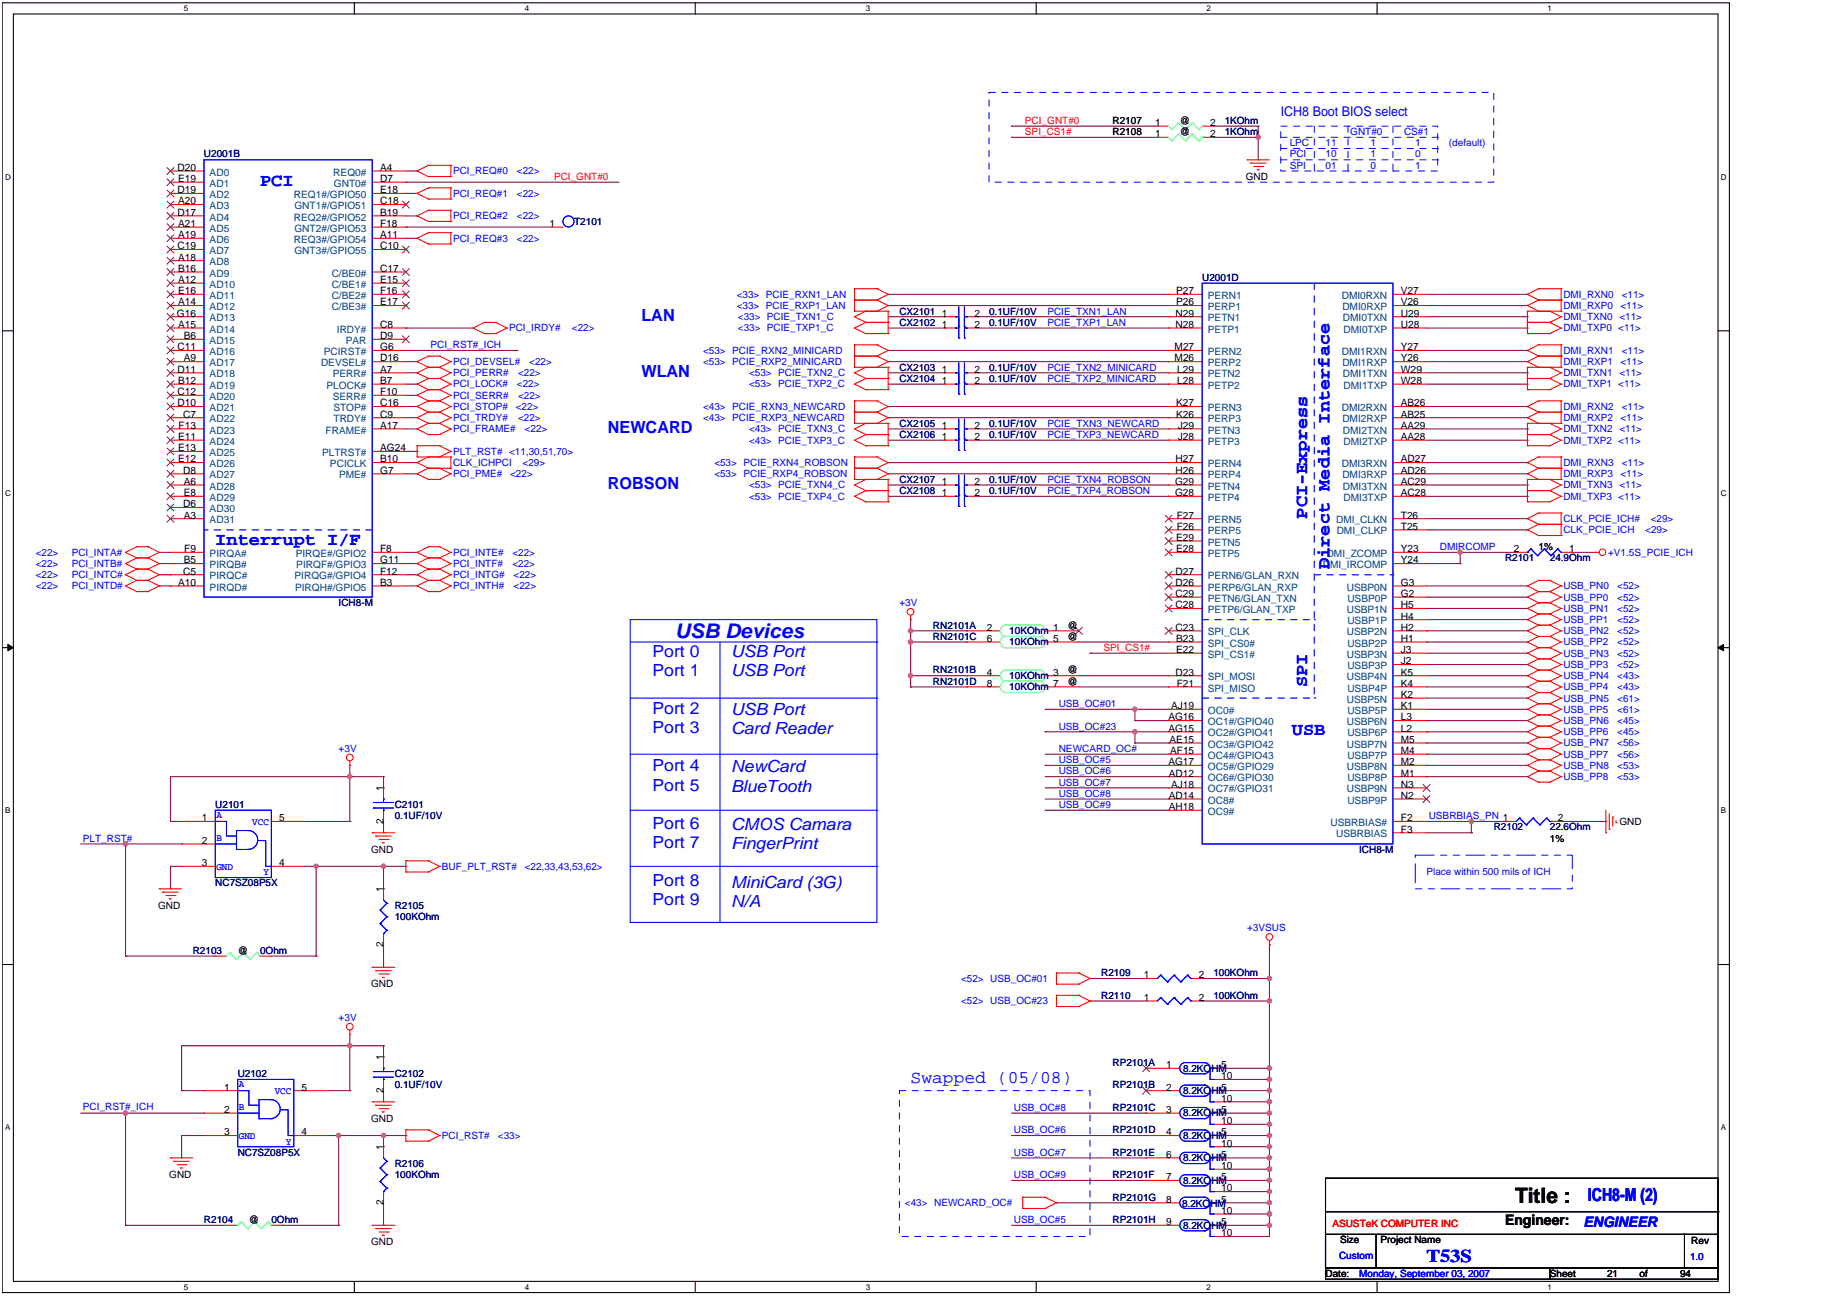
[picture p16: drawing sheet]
<svg xmlns="http://www.w3.org/2000/svg" width="297mm" height="210mm" viewBox="0 0 297 210" stroke-linecap="round" stroke-linejoin="round" font-family="sans-serif">
<defs><g id="words">
<text font-size="3.4" x="243.6" y="193.5">Title :</text>
<text font-size="3.2" fill="#00f" x="108.6" y="102.6">USB Devices</text>
<g font-size="2.9" fill="#00f">
<text x="41.8" y="29.9">PCI</text>
<text x="210.2" y="83.4" transform="rotate(-90 210.2 83.4)">PCI-Express</text>
<text x="34.6" y="87.6">Interrupt I/F</text>
<text x="213.8" y="91.5" transform="rotate(-90 213.8 91.5)">Direct Media Interface</text>
<text x="210.2" y="110.5" transform="rotate(-90 210.2 110.5)">SPI</text>
<text x="207.7" y="118.3">USB</text>
<text x="146.4" y="174.1">Swapped (05/08)</text>
<text x="255.3" y="193.2">ICH8-M (2)</text>
<text x="229.4" y="202.9">T53S</text>
</g>
<g font-size="2.7" fill="#00f">
<text x="103.1" y="51.6">LAN</text>
<text x="103.1" y="60.6">WLAN</text>
<text x="97.7" y="69.7">NEWCARD</text>
<text x="97.7" y="78.7">ROBSON</text>
<text x="104.9" y="105.6">Port 0</text>
<text x="117.6" y="105.6">USB Port</text>
<text x="104.9" y="108.7">Port 1</text>
<text x="117.6" y="108.7">USB Port</text>
<text x="104.9" y="114.8">Port 2</text>
<text x="104.9" y="117.9">Port 3</text>
<text x="117.6" y="114.9">USB Port</text>
<text x="117.6" y="118">Card Reader</text>
<text x="104.9" y="124">Port 4</text>
<text x="117.6" y="124.2">NewCard</text>
<text x="104.9" y="127.1">Port 5</text>
<text x="117.6" y="127.3">BlueTooth</text>
<text x="104.9" y="133.2">Port 6</text>
<text x="104.9" y="136.3">Port 7</text>
<text x="117.6" y="133.5">CMOS Camara</text>
<text x="117.6" y="136.5">FingerPrint</text>
<text x="104.9" y="142.5">Port 8</text>
<text x="117.6" y="142.7">MiniCard (3G)</text>
<text x="104.9" y="145.5">Port 9</text>
<text x="117.6" y="145.8">N/A</text>
</g>
<text font-size="2.3" x="242" y="197">Engineer:</text>
<text font-size="2.3" fill="#00f" x="254.6" y="197.3">ENGINEER</text>
<text font-size="2.2" fill="#00f" x="205.9" y="18.6">ICH8 Boot BIOS select</text>
<g font-size="1.6" fill="#f00">
<text x="164.8" y="19.9">PCI_GNT#0</text>
<text x="164.8" y="21.7">SPI_CS1#</text>
<text x="89.1" y="28.9">PCI_GNT#0</text>
<text x="177.4" y="104.7">SPI_CS1#</text>
<text x="214.2" y="197.4">ASUSTeK COMPUTER INC</text>
</g>
<g font-size="1.6">
<text x="178.9" y="19.9">R2107</text>
<text x="178.9" y="21.7">R2108</text>
<text x="185.7" y="20.3">1</text>
<text x="185.7" y="22.1">1</text>
<text x="189.7" y="19.9">@</text>
<text x="189.7" y="21.7">@</text>
<text x="194.6" y="20.3">2</text>
<text x="194.6" y="22.1">2</text>
<text x="28.5" y="27.5">D20</text>
<text x="28.6" y="29.3">E19</text>
<text x="61.1" y="27.5">A4</text>
<text x="61.1" y="29.3">D7</text>
<text x="200.3" y="28.9">GND</text>
<text x="28.5" y="31.1">D19</text>
<text x="28.5" y="34.7">D17</text>
<text x="28.6" y="32.9">A20</text>
<text x="61.1" y="31.1">E18</text>
<text x="61.1" y="32.9">C18</text>
<text x="61.1" y="34.7">B19</text>
<text x="28.5" y="40.1">C19</text>
<text x="28.6" y="36.5">A21</text>
<text x="28.6" y="38.3">A19</text>
<text x="28.6" y="41.9">A18</text>
<text x="61.1" y="36.5">F18</text>
<text x="61.1" y="38.3">A11</text>
<text x="61.1" y="40.1">C10</text>
<text x="88.3" y="36.5">1</text>
<text x="28.6" y="43.7">B16</text>
<text x="28.6" y="45.5">A12</text>
<text x="28.6" y="47.3">E16</text>
<text x="61.1" y="43.7">C17</text>
<text x="61.1" y="45.5">E15</text>
<text x="61.1" y="47.3">F16</text>
<text x="189.1" y="47.3">P27</text>
<text x="225.2" y="47.3">V27</text>
<text x="28.4" y="50.9">G16</text>
<text x="28.6" y="49.1">A14</text>
<text x="28.6" y="52.7">A15</text>
<text x="61.1" y="49.1">E17</text>
<text x="61.1" y="52.7">C8</text>
<text x="151.5" y="50.9">1</text>
<text x="151.5" y="52.7">1</text>
<text x="156.7" y="50.9">2</text>
<text x="156.7" y="52.7">2</text>
<text x="189" y="50.9">N29</text>
<text x="189" y="52.7">N28</text>
<text x="189.1" y="49.1">P26</text>
<text x="225.2" y="49.1">V26</text>
<text x="225.2" y="50.9">U29</text>
<text x="225.2" y="52.7">U28</text>
<text x="28.5" y="56.3">C11</text>
<text x="28.5" y="59.9">D11</text>
<text x="29.5" y="54.5">B6</text>
<text x="29.5" y="58.1">A9</text>
<text x="61.1" y="54.5">D9</text>
<text x="61.1" y="56.3">G6</text>
<text x="61.1" y="58.1">D16</text>
<text x="61.1" y="59.9">A7</text>
<text x="151.5" y="59.9">1</text>
<text x="156.7" y="59.9">2</text>
<text x="188.9" y="56.3">M27</text>
<text x="188.9" y="58.1">M26</text>
<text x="189.3" y="59.9">L29</text>
<text x="225.2" y="56.3">Y27</text>
<text x="225.2" y="58.1">Y26</text>
<text x="225.2" y="59.9">W29</text>
<text x="28.5" y="63.5">C12</text>
<text x="28.5" y="65.3">D10</text>
<text x="28.6" y="61.7">B12</text>
<text x="61.1" y="61.7">B7</text>
<text x="61.1" y="63.5">F10</text>
<text x="61.1" y="65.3">C16</text>
<text x="151.5" y="61.7">1</text>
<text x="156.7" y="61.7">2</text>
<text x="189.1" y="65.3">K27</text>
<text x="189.3" y="61.7">L28</text>
<text x="225.2" y="61.7">W28</text>
<text x="225.2" y="65.3">AB26</text>
<text x="28.6" y="70.8">E11</text>
<text x="28.7" y="68.9">F13</text>
<text x="29.4" y="67.1">C7</text>
<text x="61.1" y="67.1">C9</text>
<text x="61.1" y="68.9">A17</text>
<text x="151.5" y="70.8">1</text>
<text x="151.5" y="68.9">1</text>
<text x="156.7" y="70.8">2</text>
<text x="156.7" y="68.9">2</text>
<text x="189.1" y="67.1">K26</text>
<text x="189.4" y="68.9">J29</text>
<text x="189.4" y="70.8">J28</text>
<text x="225.2" y="67.1">AB25</text>
<text x="225.2" y="68.9">AA29</text>
<text x="225.2" y="70.8">AA28</text>
<text x="28.6" y="72.6">E13</text>
<text x="28.6" y="74.4">E12</text>
<text x="29.4" y="76.2">D8</text>
<text x="29.5" y="78">A6</text>
<text x="61.1" y="72.6">AG24</text>
<text x="61.1" y="74.4">B10</text>
<text x="61.1" y="76.2">G7</text>
<text x="151.5" y="78">1</text>
<text x="156.7" y="78">2</text>
<text x="188.9" y="78">G29</text>
<text x="189" y="74.4">H27</text>
<text x="189" y="76.2">H26</text>
<text x="225.2" y="74.4">AD27</text>
<text x="225.2" y="76.2">AD26</text>
<text x="225.2" y="78">AC29</text>
<text x="29.4" y="81.6">D6</text>
<text x="29.5" y="79.8">E8</text>
<text x="29.5" y="83.4">A3</text>
<text x="151.5" y="79.8">1</text>
<text x="156.7" y="79.8">2</text>
<text x="188.9" y="79.8">G28</text>
<text x="189.2" y="83.4">F27</text>
<text x="225.2" y="79.8">AC28</text>
<text x="225.2" y="83.4">T26</text>
<text x="29.6" y="88.8">F9</text>
<text x="61.1" y="88.8">F8</text>
<text x="189.1" y="87">E29</text>
<text x="189.1" y="88.8">E28</text>
<text x="189.2" y="85.2">F26</text>
<text x="225.2" y="85.2">T25</text>
<text x="225.2" y="88.8">Y23</text>
<text x="243.4" y="88.8">2</text>
<text x="247.4" y="88.4">1%</text>
<text x="252.3" y="88.8">1</text>
<text x="28.6" y="94.2">A10</text>
<text x="29.4" y="92.4">C5</text>
<text x="29.5" y="90.6">B5</text>
<text x="61.1" y="94.2">B3</text>
<text x="61.1" y="92.4">F12</text>
<text x="61.1" y="90.6">G11</text>
<text x="189" y="92.4">D27</text>
<text x="189" y="94.2">D26</text>
<text x="189" y="96">C29</text>
<text x="225.2" y="90.6">Y24</text>
<text x="225.2" y="94.2">G3</text>
<text x="225.2" y="96">G2</text>
<text x="158.7" y="101.4">2</text>
<text x="169.3" y="101.4">1</text>
<text x="171.7" y="101.1">@</text>
<text x="189" y="97.8">C28</text>
<text x="189" y="101.4">C23</text>
<text x="225.2" y="97.8">H5</text>
<text x="225.2" y="99.6">H4</text>
<text x="225.2" y="101.4">H2</text>
<text x="158.7" y="103.2">6</text>
<text x="169.3" y="103.2">5</text>
<text x="171.7" y="102.9">@</text>
<text x="189.1" y="103.2">B23</text>
<text x="189.1" y="105">E22</text>
<text x="225.2" y="103.2">H1</text>
<text x="225.2" y="105">J3</text>
<text x="225.2" y="106.8">J2</text>
<text x="158.7" y="108.6">4</text>
<text x="158.7" y="110.4">8</text>
<text x="169.3" y="108.6">3</text>
<text x="169.3" y="110.4">7</text>
<text x="171.7" y="108.3">@</text>
<text x="171.7" y="110.1">@</text>
<text x="189" y="108.6">D23</text>
<text x="189.2" y="110.4">F21</text>
<text x="225.2" y="108.6">K5</text>
<text x="225.2" y="110.4">K4</text>
<text x="225.2" y="112.2">K2</text>
<text x="187.9" y="115.8">AG16</text>
<text x="187.9" y="117.6">AG15</text>
<text x="188.1" y="119.4">AE15</text>
<text x="188.3" y="114">AJ19</text>
<text x="225.2" y="114">K1</text>
<text x="225.2" y="115.8">L3</text>
<text x="225.2" y="117.6">L2</text>
<text x="225.2" y="119.4">M5</text>
<text x="187.9" y="123">AG17</text>
<text x="188" y="124.9">AD12</text>
<text x="188.1" y="121.2">AF15</text>
<text x="225.2" y="121.2">M4</text>
<text x="225.2" y="124.9">M1</text>
<text x="225.2" y="123">M2</text>
<text x="61.7" y="127.2" transform="rotate(-90 61.7 127.2)">1</text>
<text x="188" y="128.5">AD14</text>
<text x="188" y="130.3">AH18</text>
<text x="188.3" y="126.7">AJ18</text>
<text x="225.2" y="126.7">N3</text>
<text x="225.2" y="128.5">N2</text>
<text x="32.4" y="132.1">1</text>
<text x="32.4" y="135.7">2</text>
<text x="44.9" y="132.1">5</text>
<text x="59.7" y="137.1">GND</text>
<text x="61.7" y="132.5" transform="rotate(-90 61.7 132.5)">2</text>
<text x="225.2" y="132.1">F2</text>
<text x="225.2" y="133.9">F3</text>
<text x="249.2" y="135.3">1%</text>
<text x="250.5" y="132.1">2</text>
<text x="260.4" y="132.6">GND</text>
<text x="32.4" y="139.3">3</text>
<text x="44.9" y="139.3">4</text>
<text x="61.7" y="143.5" transform="rotate(-90 61.7 143.5)">1</text>
<text x="25.4" y="146.2">GND</text>
<text x="38.2" y="153.4">@</text>
<text x="61.7" y="152.3" transform="rotate(-90 61.7 152.3)">2</text>
<text x="59.7" y="158.8">GND</text>
<text x="183.9" y="160.9">1</text>
<text x="183.9" y="157.3">1</text>
<text x="192.8" y="160.9">2</text>
<text x="192.8" y="157.3">2</text>
<text x="61.7" y="170.5" transform="rotate(-90 61.7 170.5)">1</text>
<text x="187.5" y="171.7">1</text>
<text x="196.4" y="171.7">5</text>
<text x="196.4" y="173.5">10</text>
<text x="36" y="175.3">1</text>
<text x="36" y="179">2</text>
<text x="48.5" y="175.3">5</text>
<text x="61.7" y="175.8" transform="rotate(-90 61.7 175.8)">2</text>
<text x="187.5" y="175.3">2</text>
<text x="187.5" y="179">3</text>
<text x="196.4" y="175.3">5</text>
<text x="196.4" y="177.1">10</text>
<text x="196.4" y="179">5</text>
<text x="36" y="182.6">3</text>
<text x="48.5" y="182.6">4</text>
<text x="59.7" y="180.4">GND</text>
<text x="61.7" y="184.9" transform="rotate(-90 61.7 184.9)">1</text>
<text x="187.5" y="182.6">4</text>
<text x="196.4" y="182.6">5</text>
<text x="196.4" y="184.4">10</text>
<text x="196.4" y="180.8">10</text>
<text x="27.2" y="189.4">GND</text>
<text x="187.5" y="189.8">7</text>
<text x="187.5" y="186.2">6</text>
<text x="196.4" y="189.8">5</text>
<text x="196.4" y="191.6">10</text>
<text x="196.4" y="186.2">5</text>
<text x="196.4" y="188">10</text>
<text x="40" y="196.6">@</text>
<text x="61.7" y="193.8" transform="rotate(-90 61.7 193.8)">2</text>
<text x="187.5" y="197">9</text>
<text x="187.5" y="193.4">8</text>
<text x="196.4" y="197">5</text>
<text x="196.4" y="193.4">5</text>
<text x="196.4" y="195.2">10</text>
<text x="59.7" y="200.3">GND</text>
<text x="196.4" y="198.8">10</text>
<text x="215.5" y="199.9">Size</text>
<text x="222" y="199.9">Project Name</text>
<text x="271.9" y="200.1">Rev</text>
<text x="213.1" y="205.3">Date:</text>
<text x="249.2" y="205.3">Sheet</text>
<text x="258.4" y="205.3">21</text>
<text x="263.6" y="205.3">of</text>
<text x="270.1" y="205.3">94</text>
</g>
<g font-size="1.6" fill="#000080">
<text x="196.9" y="19.9">1KOhm</text>
<text x="196.9" y="21.7">1KOhm</text>
<text x="32.8" y="25.3">U2001B</text>
<text x="92.3" y="36.2">T2101</text>
<text x="193.3" y="45.2">U2001D</text>
<text x="144.6" y="50.6">CX2101</text>
<text x="144.6" y="52.4">CX2102</text>
<text x="159" y="50.6">0.1UF/10V</text>
<text x="159" y="52.4">0.1UF/10V</text>
<text x="144.6" y="59.6">CX2103</text>
<text x="159" y="59.6">0.1UF/10V</text>
<text x="144.6" y="61.4">CX2104</text>
<text x="159" y="61.4">0.1UF/10V</text>
<text x="144.6" y="70.4">CX2106</text>
<text x="144.6" y="68.6">CX2105</text>
<text x="159" y="70.4">0.1UF/10V</text>
<text x="159" y="68.6">0.1UF/10V</text>
<text x="144.6" y="77.6">CX2107</text>
<text x="159" y="77.6">0.1UF/10V</text>
<text x="144.6" y="79.4">CX2108</text>
<text x="159" y="79.4">0.1UF/10V</text>
<text x="242" y="90.3">R2101</text>
<text x="249.2" y="90.3">24.9Ohm</text>
<text x="54.5" y="97.5">ICH8-M</text>
<text x="150" y="101.1">RN2101A</text>
<text x="162.3" y="102">10KOhm</text>
<text x="150" y="102.9">RN2101C</text>
<text x="162.3" y="103.8">10KOhm</text>
<text x="150" y="108.3">RN2101B</text>
<text x="150" y="110.1">RN2101D</text>
<text x="162.3" y="109.2">10KOhm</text>
<text x="162.3" y="111">10KOhm</text>
<text x="34.6" y="129.9">U2101</text>
<text x="63.5" y="129.9">C2101</text>
<text x="63.5" y="131.7">0.1UF/10V</text>
<text x="218.6" y="137.1">ICH8-M</text>
<text x="240.2" y="133.5">R2102</text>
<text x="249.2" y="133.5">22.6Ohm</text>
<text x="34.6" y="142.5">NC7SZ08P5X</text>
<text x="63.5" y="146.2">R2105</text>
<text x="63.5" y="148">100KOhm</text>
<text x="31" y="153.4">R2103</text>
<text x="41.8" y="153.4">0Ohm</text>
<text x="177.1" y="160.6">R2110</text>
<text x="177.1" y="157">R2109</text>
<text x="195.1" y="160.6">100KOhm</text>
<text x="195.1" y="157">100KOhm</text>
<text x="38.2" y="173.2">U2102</text>
<text x="63.5" y="173.2">C2102</text>
<text x="178.9" y="171.4">RP2101A</text>
<text x="190.2" y="172.3">8.2KOHM</text>
<text x="63.5" y="175">0.1UF/10V</text>
<text x="178.9" y="175">RP2101B</text>
<text x="178.9" y="178.6">RP2101C</text>
<text x="190.2" y="175.9">8.2KOHM</text>
<text x="190.2" y="179.5">8.2KOHM</text>
<text x="38.2" y="185.8">NC7SZ08P5X</text>
<text x="178.9" y="182.2">RP2101D</text>
<text x="178.9" y="185.8">RP2101E</text>
<text x="190.2" y="183.1">8.2KOHM</text>
<text x="63.5" y="187.6">R2106</text>
<text x="63.5" y="189.4">100KOhm</text>
<text x="178.9" y="189.4">RP2101F</text>
<text x="190.2" y="190.3">8.2KOHM</text>
<text x="190.2" y="186.7">8.2KOHM</text>
<text x="32.8" y="196.6">R2104</text>
<text x="43.6" y="196.6">0Ohm</text>
<text x="178.9" y="196.6">RP2101H</text>
<text x="178.9" y="193">RP2101G</text>
<text x="190.1" y="194.1">8.2KOHM</text>
<text x="190.2" y="197.6">8.2KOHM</text>
</g>
<g font-size="1.6" fill="#00f">
<text x="207.4" y="23.5">LPC</text>
<text x="213.1" y="23.5">11</text>
<text x="217.1" y="21.7">GNT#0</text>
<text x="220.4" y="23.5">1</text>
<text x="225.8" y="21.7">CS#1</text>
<text x="227.6" y="23.5">1</text>
<text x="233" y="23.5">(default)</text>
<text x="72.8" y="28">PCI_REQ#0</text>
<text x="83.1" y="28">&lt;22&gt;</text>
<text x="207.4" y="27.1">SPI</text>
<text x="207.4" y="25.3">PCI</text>
<text x="213.1" y="25.3">10</text>
<text x="213.1" y="27.1">01</text>
<text x="220.4" y="25.3">1</text>
<text x="220.4" y="27.1">0</text>
<text x="227.6" y="27.1">1</text>
<text x="227.6" y="25.3">0</text>
<text x="72.8" y="31.6">PCI_REQ#1</text>
<text x="72.8" y="35.2">PCI_REQ#2</text>
<text x="83.1" y="31.6">&lt;22&gt;</text>
<text x="83.1" y="35.2">&lt;22&gt;</text>
<text x="72.8" y="38.8">PCI_REQ#3</text>
<text x="83.1" y="38.8">&lt;22&gt;</text>
<text x="118.5" y="47.9">&lt;33&gt; PCIE_RXN1_LAN</text>
<text x="251.4" y="47.9">DMI_RXN0</text>
<text x="260.8" y="47.9">&lt;11&gt;</text>
<text x="81.9" y="53.3">PCI_IRDY#</text>
<text x="92" y="53.3">&lt;22&gt;</text>
<text x="118.5" y="49.7">&lt;33&gt; PCIE_RXP1_LAN</text>
<text x="118.7" y="51.5">&lt;33&gt; PCIE_TXN1_C</text>
<text x="118.7" y="53.3">&lt;33&gt; PCIE_TXP1_C</text>
<text x="168.4" y="50.6">PCIE_TXN1_LAN</text>
<text x="168.4" y="52.4">PCIE_TXP1_LAN</text>
<text x="251.4" y="49.7">DMI_RXP0</text>
<text x="251.4" y="51.5">DMI_TXN0 &lt;11&gt;</text>
<text x="251.4" y="53.3">DMI_TXP0 &lt;11&gt;</text>
<text x="260.6" y="49.7">&lt;11&gt;</text>
<text x="69.2" y="56">PCI_RST#_ICH</text>
<text x="72.8" y="58.7">PCI_DEVSEL#</text>
<text x="85.1" y="58.7">&lt;22&gt;</text>
<text x="113.1" y="56.9">&lt;53&gt; PCIE_RXN2_MINICARD</text>
<text x="113.1" y="58.7">&lt;53&gt; PCIE_RXP2_MINICARD</text>
<text x="168.4" y="59.6">PCIE_TXN2_MINICARD</text>
<text x="251.4" y="56.9">DMI_RXN1</text>
<text x="251.4" y="58.7">DMI_RXP1</text>
<text x="260.6" y="58.7">&lt;11&gt;</text>
<text x="260.8" y="56.9">&lt;11&gt;</text>
<text x="72.8" y="60.5">PCI_PERR#</text>
<text x="72.8" y="62.3">PCI_LOCK#</text>
<text x="72.8" y="64.1">PCI_SERR#</text>
<text x="72.8" y="65.9">PCI_STOP#</text>
<text x="82.9" y="65.9">&lt;22&gt;</text>
<text x="83.1" y="62.3">&lt;22&gt;</text>
<text x="83.3" y="60.5">&lt;22&gt;</text>
<text x="83.3" y="64.1">&lt;22&gt;</text>
<text x="113.1" y="65.9">&lt;43&gt; PCIE_RXN3_NEWCARD</text>
<text x="120.5" y="60.5">&lt;53&gt; PCIE_TXN2_C</text>
<text x="120.5" y="62.3">&lt;53&gt; PCIE_TXP2_C</text>
<text x="168.4" y="61.4">PCIE_TXP2_MINICARD</text>
<text x="251.4" y="60.5">DMI_TXN1 &lt;11&gt;</text>
<text x="251.4" y="62.3">DMI_TXP1 &lt;11&gt;</text>
<text x="251.4" y="65.9">DMI_RXN2</text>
<text x="260.8" y="65.9">&lt;11&gt;</text>
<text x="72.8" y="69.5">PCI_FRAME#</text>
<text x="72.8" y="67.7">PCI_TRDY#</text>
<text x="83.3" y="67.7">&lt;22&gt;</text>
<text x="84.4" y="69.5">&lt;22&gt;</text>
<text x="113.1" y="67.7">&lt;43&gt; PCIE_RXP3_NEWCARD</text>
<text x="120.5" y="71.3">&lt;43&gt; PCIE_TXP3_C</text>
<text x="120.5" y="69.5">&lt;43&gt; PCIE_TXN3_C</text>
<text x="168.4" y="68.6">PCIE_TXN3_NEWCARD</text>
<text x="168.4" y="70.4">PCIE_TXP3_NEWCARD</text>
<text x="251.4" y="67.7">DMI_RXP2</text>
<text x="251.4" y="69.5">DMI_TXN2 &lt;11&gt;</text>
<text x="251.4" y="71.3">DMI_TXP2 &lt;11&gt;</text>
<text x="260.6" y="67.7">&lt;11&gt;</text>
<text x="72.8" y="76.7">PCI_PME#</text>
<text x="72.8" y="73.1">PLT_RST# &lt;11,30,51,70&gt;</text>
<text x="72.8" y="74.9">CLK_ICHPCI</text>
<text x="82" y="76.7">&lt;22&gt;</text>
<text x="84" y="74.9">&lt;29&gt;</text>
<text x="114.9" y="74.9">&lt;53&gt; PCIE_RXN4_ROBSON</text>
<text x="114.9" y="76.7">&lt;53&gt; PCIE_RXP4_ROBSON</text>
<text x="168.4" y="77.6">PCIE_TXN4_ROBSON</text>
<text x="251.4" y="74.9">DMI_RXN3</text>
<text x="251.4" y="76.7">DMI_RXP3</text>
<text x="260.6" y="76.7">&lt;11&gt;</text>
<text x="260.8" y="74.9">&lt;11&gt;</text>
<text x="120.5" y="78.5">&lt;53&gt; PCIE_TXN4_C</text>
<text x="120.5" y="80.3">&lt;53&gt; PCIE_TXP4_C</text>
<text x="168.4" y="79.4">PCIE_TXP4_ROBSON</text>
<text x="251.4" y="83.9">CLK_PCIE_ICH#</text>
<text x="251.4" y="78.5">DMI_TXN3 &lt;11&gt;</text>
<text x="251.4" y="80.3">DMI_TXP3 &lt;11&gt;</text>
<text x="265.4" y="83.9">&lt;29&gt;</text>
<text x="5.8" y="89.3">&lt;22&gt;</text>
<text x="11.5" y="89.3">PCI_INTA#</text>
<text x="72.8" y="89.3">PCI_INTE#</text>
<text x="82.4" y="89.3">&lt;22&gt;</text>
<text x="231.5" y="88.5">DMIRCOMP</text>
<text x="251.4" y="85.7">CLK_PCIE_ICH</text>
<text x="258.6" y="89.3">+V1.5S_PCIE_ICH</text>
<text x="264.6" y="85.7">&lt;29&gt;</text>
<text x="5.8" y="91.1">&lt;22&gt;</text>
<text x="5.8" y="94.8">&lt;22&gt;</text>
<text x="5.8" y="92.9">&lt;22&gt;</text>
<text x="11.5" y="91.1">PCI_INTB#</text>
<text x="11.5" y="94.8">PCI_INTD#</text>
<text x="11.5" y="92.9">PCI_INTC#</text>
<text x="72.8" y="91.1">PCI_INTF#</text>
<text x="72.8" y="92.9">PCI_INTG#</text>
<text x="72.8" y="94.8">PCI_INTH#</text>
<text x="82.4" y="91.1">&lt;22&gt;</text>
<text x="82.6" y="92.9">&lt;22&gt;</text>
<text x="82.6" y="94.8">&lt;22&gt;</text>
<text x="251.4" y="94.8">USB_PN0</text>
<text x="260" y="94.8">&lt;52&gt;</text>
<text x="144.6" y="97.5">+3V</text>
<text x="251.4" y="96.6">USB_PP0</text>
<text x="251.4" y="98.4">USB_PN1</text>
<text x="251.4" y="100.2">USB_PP1</text>
<text x="251.4" y="102">USB_PN2</text>
<text x="260" y="96.6">&lt;52&gt;</text>
<text x="260" y="98.4">&lt;52&gt;</text>
<text x="260" y="100.2">&lt;52&gt;</text>
<text x="260" y="102">&lt;52&gt;</text>
<text x="251.4" y="105.6">USB_PN3</text>
<text x="251.4" y="107.4">USB_PP3</text>
<text x="251.4" y="103.8">USB_PP2</text>
<text x="260" y="105.6">&lt;52&gt;</text>
<text x="260" y="107.4">&lt;52&gt;</text>
<text x="260" y="103.8">&lt;52&gt;</text>
<text x="170.2" y="113.7">USB_OC#01</text>
<text x="251.4" y="112.8">USB_PN5</text>
<text x="251.4" y="111">USB_PP4</text>
<text x="251.4" y="109.2">USB_PN4</text>
<text x="260" y="112.8">&lt;61&gt;</text>
<text x="260" y="111">&lt;43&gt;</text>
<text x="260" y="109.2">&lt;43&gt;</text>
<text x="170.2" y="117.3">USB_OC#23</text>
<text x="251.4" y="114.6">USB_PP5</text>
<text x="251.4" y="118.2">USB_PP6</text>
<text x="251.4" y="116.4">USB_PN6</text>
<text x="251.4" y="120">USB_PN7</text>
<text x="260" y="114.6">&lt;61&gt;</text>
<text x="260" y="118.2">&lt;45&gt;</text>
<text x="260" y="116.4">&lt;45&gt;</text>
<text x="260" y="120">&lt;56&gt;</text>
<text x="54.5" y="120.9">+3V</text>
<text x="170.2" y="120.9">NEWCARD_OC#</text>
<text x="170.2" y="122.7">USB_OC#5</text>
<text x="170.2" y="124.5">USB_OC#6</text>
<text x="251.4" y="123.6">USB_PN8</text>
<text x="251.4" y="125.4">USB_PP8</text>
<text x="251.4" y="121.8">USB_PP7</text>
<text x="260" y="123.6">&lt;53&gt;</text>
<text x="260" y="125.4">&lt;53&gt;</text>
<text x="260" y="121.8">&lt;56&gt;</text>
<text x="34.8" y="131.6">A</text>
<text x="170.2" y="128.1">USB_OC#8</text>
<text x="170.2" y="129.9">USB_OC#9</text>
<text x="170.2" y="126.3">USB_OC#7</text>
<text x="229.7" y="131.7">USBRBIAS_PN 1</text>
<text x="13.3" y="135.3">PLT_RST#</text>
<text x="34.8" y="135.2">B</text>
<text x="40.6" y="132.6">VCC</text>
<text x="34.8" y="139.9">GND</text>
<text x="42.4" y="140.8">Y</text>
<text x="71" y="139.9">BUF_PLT_RST#</text>
<text x="84.4" y="139.9">&lt;22,33,43,53,62&gt;</text>
<text x="229.4" y="140.7">Place within 500 mils of ICH</text>
<text x="200.5" y="149.8">+3VSUS</text>
<text x="154.5" y="157.9">&lt;52&gt; USB_OC#01</text>
<text x="154.5" y="161.5">&lt;52&gt; USB_OC#23</text>
<text x="54.5" y="164.2">+3V</text>
<text x="13.3" y="178.4">PCI_RST#_ICH</text>
<text x="38.4" y="174.8">A</text>
<text x="38.4" y="178.4">B</text>
<text x="44.2" y="175.9">VCC</text>
<text x="163" y="178.6">USB_OC#8</text>
<text x="38.4" y="183.1">GND</text>
<text x="46" y="184">Y</text>
<text x="71" y="183.1">PCI_RST#</text>
<text x="80.1" y="183.1">&lt;33&gt;</text>
<text x="163" y="185.8">USB_OC#7</text>
<text x="163" y="182.2">USB_OC#6</text>
<text x="163" y="189.4">USB_OC#9</text>
<text x="145.5" y="194">&lt;43&gt; NEWCARD_OC#</text>
<text x="163" y="196.7">USB_OC#5</text>
<text x="215.3" y="202.4">Custom</text>
<text x="271.8" y="202.6">1.0</text>
<text x="218.6" y="205.3">Monday, September 03, 2007</text>
</g>
<g font-size="1.6" fill="#004080">
<text x="33.7" y="28.2">AD0</text>
<text x="53.6" y="28.2">REQ0#</text>
<text x="33.7" y="30">AD1</text>
<text x="33.7" y="31.8">AD2</text>
<text x="33.7" y="33.6">AD3</text>
<text x="33.7" y="35.5">AD4</text>
<text x="47.3" y="31.8">REQ1#/GPIO50</text>
<text x="47.3" y="35.5">REQ2#/GPIO52</text>
<text x="47.3" y="33.6">GNT1#/GPIO51</text>
<text x="53.7" y="30">GNT0#</text>
<text x="33.7" y="37.3">AD5</text>
<text x="33.7" y="39.1">AD6</text>
<text x="33.7" y="40.9">AD7</text>
<text x="47.3" y="39.1">REQ3#/GPIO54</text>
<text x="47.3" y="37.3">GNT2#/GPIO53</text>
<text x="47.3" y="40.9">GNT3#/GPIO55</text>
<text x="33.7" y="42.7">AD8</text>
<text x="33.7" y="44.5">AD9</text>
<text x="33.7" y="46.3">AD10</text>
<text x="53.3" y="44.5">C/BE0#</text>
<text x="53.3" y="46.3">C/BE1#</text>
<text x="33.7" y="48.1">AD11</text>
<text x="33.7" y="49.9">AD12</text>
<text x="33.7" y="51.7">AD13</text>
<text x="33.7" y="53.5">AD14</text>
<text x="53.3" y="48.1">C/BE2#</text>
<text x="53.3" y="49.9">C/BE3#</text>
<text x="54.2" y="53.5">IRDY#</text>
<text x="194.2" y="48.1">PERN1</text>
<text x="194.2" y="49.9">PERP1</text>
<text x="194.2" y="51.7">PETN1</text>
<text x="194.2" y="53.5">PETP1</text>
<text x="215.7" y="48.1">DMI0RXN</text>
<text x="215.9" y="49.9">DMI0RXP</text>
<text x="215.9" y="51.7">DMI0TXN</text>
<text x="216" y="53.5">DMI0TXP</text>
<text x="33.7" y="55.3">AD15</text>
<text x="33.7" y="57.1">AD16</text>
<text x="33.7" y="58.9">AD17</text>
<text x="51.6" y="58.9">DEVSEL#</text>
<text x="52.1" y="57.1">PCIRST#</text>
<text x="55.6" y="55.3">PAR</text>
<text x="194.2" y="57.1">PERN2</text>
<text x="194.2" y="58.9">PERP2</text>
<text x="215.7" y="57.1">DMI1RXN</text>
<text x="215.9" y="58.9">DMI1RXP</text>
<text x="33.7" y="60.7">AD18</text>
<text x="33.7" y="62.5">AD19</text>
<text x="33.7" y="64.3">AD20</text>
<text x="52.5" y="62.5">PLOCK#</text>
<text x="53.5" y="60.7">PERR#</text>
<text x="53.5" y="64.3">SERR#</text>
<text x="194.2" y="60.7">PETN2</text>
<text x="194.2" y="62.5">PETP2</text>
<text x="215.9" y="60.7">DMI1TXN</text>
<text x="216" y="62.5">DMI1TXP</text>
<text x="33.7" y="66.1">AD21</text>
<text x="33.7" y="67.9">AD22</text>
<text x="33.7" y="69.7">AD23</text>
<text x="33.7" y="71.5">AD24</text>
<text x="52.4" y="69.7">FRAME#</text>
<text x="53.6" y="66.1">STOP#</text>
<text x="53.6" y="67.9">TRDY#</text>
<text x="194.2" y="66.1">PERN3</text>
<text x="194.2" y="67.9">PERP3</text>
<text x="194.2" y="69.7">PETN3</text>
<text x="194.2" y="71.5">PETP3</text>
<text x="215.7" y="66.1">DMI2RXN</text>
<text x="215.9" y="67.9">DMI2RXP</text>
<text x="215.9" y="69.7">DMI2TXN</text>
<text x="216" y="71.5">DMI2TXP</text>
<text x="33.7" y="73.3">AD25</text>
<text x="33.7" y="75.1">AD26</text>
<text x="33.7" y="76.9">AD27</text>
<text x="51.8" y="73.3">PLTRST#</text>
<text x="53.1" y="75.1">PCICLK</text>
<text x="54.5" y="76.9">PME#</text>
<text x="194.2" y="75.1">PERN4</text>
<text x="194.2" y="76.9">PERP4</text>
<text x="215.7" y="75.1">DMI3RXN</text>
<text x="215.9" y="76.9">DMI3RXP</text>
<text x="33.7" y="78.7">AD28</text>
<text x="33.7" y="80.5">AD29</text>
<text x="33.7" y="82.3">AD30</text>
<text x="194.2" y="78.7">PETN4</text>
<text x="194.2" y="80.5">PETP4</text>
<text x="215.9" y="78.7">DMI3TXN</text>
<text x="216" y="80.5">DMI3TXP</text>
<text x="33.7" y="84.1">AD31</text>
<text x="33.7" y="89.6">PIRQA#</text>
<text x="47.6" y="89.6">PIRQE#/GPIO2</text>
<text x="194.2" y="84.1">PERN5</text>
<text x="194.2" y="85.9">PERP5</text>
<text x="194.2" y="87.7">PETN5</text>
<text x="194.2" y="89.6">PETP5</text>
<text x="213.3" y="89.6">DMI_ZCOMP</text>
<text x="214.8" y="84.1">DMI_CLKN</text>
<text x="214.9" y="85.9">DMI_CLKP</text>
<text x="33.7" y="91.4">PIRQB#</text>
<text x="33.7" y="93.2">PIRQC#</text>
<text x="33.7" y="95">PIRQD#</text>
<text x="47.4" y="93.2">PIRQG#/GPIO4</text>
<text x="47.4" y="95">PIRQH#/GPIO5</text>
<text x="47.6" y="91.4">PIRQF#/GPIO3</text>
<text x="194.2" y="93.2">PERN6/GLAN_RXN</text>
<text x="194.2" y="95">PERP6/GLAN_RXP</text>
<text x="212.7" y="91.4">DMI_IRCOMP</text>
<text x="216.5" y="95">USBP0N</text>
<text x="194.2" y="96.8">PETN6/GLAN_TXN</text>
<text x="194.2" y="98.6">PETP6/GLAN_TXP</text>
<text x="216.5" y="98.6">USBP1N</text>
<text x="216.7" y="96.8">USBP0P</text>
<text x="216.7" y="100.4">USBP1P</text>
<text x="194.2" y="102.2">SPI_CLK</text>
<text x="194.2" y="104">SPI_CS0#</text>
<text x="194.2" y="105.8">SPI_CS1#</text>
<text x="216.5" y="102.2">USBP2N</text>
<text x="216.5" y="105.8">USBP3N</text>
<text x="216.7" y="104">USBP2P</text>
<text x="216.7" y="107.6">USBP3P</text>
<text x="194.2" y="109.4">SPI_MOSI</text>
<text x="194.2" y="111.2">SPI_MISO</text>
<text x="216.5" y="109.4">USBP4N</text>
<text x="216.5" y="113">USBP5N</text>
<text x="216.7" y="111.2">USBP4P</text>
<text x="194.2" y="114.8">OC0#</text>
<text x="194.2" y="116.6">OC1#/GPIO40</text>
<text x="194.2" y="118.4">OC2#/GPIO41</text>
<text x="216.5" y="116.6">USBP6N</text>
<text x="216.7" y="114.8">USBP5P</text>
<text x="216.7" y="118.4">USBP6P</text>
<text x="194.2" y="120.2">OC3#/GPIO42</text>
<text x="194.2" y="122">OC4#/GPIO43</text>
<text x="194.2" y="123.8">OC5#/GPIO29</text>
<text x="194.2" y="125.6">OC6#/GPIO30</text>
<text x="216.5" y="120.2">USBP7N</text>
<text x="216.5" y="123.8">USBP8N</text>
<text x="216.7" y="122">USBP7P</text>
<text x="216.7" y="125.6">USBP8P</text>
<text x="194.2" y="127.4">OC7#/GPIO31</text>
<text x="194.2" y="129.2">OC8#</text>
<text x="194.2" y="131">OC9#</text>
<text x="216.5" y="127.4">USBP9N</text>
<text x="216.7" y="129.2">USBP9P</text>
<text x="213.9" y="132.8">USBRBIAS#</text>
<text x="214.9" y="134.6">USBRBIAS</text>
</g>
<g font-size="1.3">
<text x="29.6" y="1.8">5</text>
<text x="84.4" y="1.8">4</text>
<text x="139.2" y="1.8">3</text>
<text x="194" y="1.8">2</text>
<text x="248.8" y="1.8">1</text>
<text x=".8" y="28.9">D</text>
<text x="276.7" y="28.9">D</text>
<text x=".8" y="79.8">C</text>
<text x="276.7" y="79.8">C</text>
<text x=".8" y="130.8">B</text>
<text x="276.7" y="130.8">B</text>
<text x=".8" y="181.7">A</text>
<text x="276.7" y="181.7">A</text>
<text x="29.6" y="207.4">5</text>
<text x="84.4" y="207.4">4</text>
<text x="139.2" y="207.4">3</text>
<text x="194" y="207.4">2</text>
<text x="248.8" y="207.4">1</text>
</g>
</g></defs>
<path d="M.4 .4h277.7v207.4h-277.7zM2.2 2.2h274.1v203.8h-274.1z" fill="none" stroke="#000" stroke-width=".17"/>
<g fill="#fff">
<path d="M29.6 .6h.7v1.5h-.7z"/>
<path d="M29.6 206.2h.7v1.5h-.7z"/>
</g>
<path d="M57 .4v1.8M57 206v1.8" fill="none" stroke="#000" stroke-width=".17"/>
<g fill="#fff">
<path d="M84.4 .6h.7v1.5h-.7z"/>
<path d="M84.4 206.2h.7v1.5h-.7z"/>
</g>
<path d="M111.8 .4v1.8M111.8 206v1.8" fill="none" stroke="#000" stroke-width=".17"/>
<g fill="#fff">
<path d="M139.2 .6h.7v1.5h-.7z"/>
<path d="M139.2 206.2h.7v1.5h-.7z"/>
</g>
<path d="M166.6 .4v1.8M166.6 206v1.8" fill="none" stroke="#000" stroke-width=".17"/>
<g fill="#fff">
<path d="M194 .6h.7v1.5h-.7z"/>
<path d="M194 206.2h.7v1.5h-.7z"/>
</g>
<path d="M221.4 .4v1.8M221.4 206v1.8" fill="none" stroke="#000" stroke-width=".17"/>
<g fill="#fff">
<path d="M248.8 .6h.8v1.5h-.8z"/>
<path d="M248.8 206.2h.8v1.5h-.8z"/>
<path d="M.8 27.7h.9v1.5h-.9z"/>
<path d="M276.7 27.7h1v1.5h-1z"/>
<path d="M.8 78.7h.9v1.4h-.9z"/>
<path d="M276.7 78.7h1v1.4h-1z"/>
</g>
<path d="M.4 53.2h1.8M276.3 53.2h1.8" fill="none" stroke="#000" stroke-width=".17"/>
<g fill="#fff">
<path d="M.8 129.6h.9v1.4h-.9z"/>
<path d="M276.7 129.6h.9v1.4h-.9z"/>
</g>
<path d="M.4 104.1h1.8M276.3 104.1h1.8" fill="none" stroke="#000" stroke-width=".17"/>
<path d="M1.3 103.6l.9 .5-.9 .6zM276.3 104.1l.8-.5v1.1z" fill="#000"/>
<path d="M1.3 103.6l.9 .5-.9 .6zM276.3 104.1l.8-.5v1.1z" fill="none" stroke="#000" stroke-width=".16"/>
<g fill="#fff">
<path d="M.8 180.6h.9v1.4h-.9z"/>
<path d="M276.7 180.6h.9v1.4h-.9z"/>
</g>
<path d="M.4 155.1h1.8M276.3 155.1h1.8" fill="none" stroke="#000" stroke-width=".17"/>
<path d="M13 135.7h7.2M20.2 135.7h.1M27.4 132.1h.1M27.4 124.9v7.2M27.4 139.3v3.6M27.4 142.9h.1" fill="none" stroke="#800040" stroke-width=".17"/>
<circle cx="20.2" cy="135.7" r=".35" fill="#f0f"/>
<circle cx="20.2" cy="135.7" r=".35" fill="none" stroke="#f0f" stroke-width=".17"/>
<path d="M49 139.3h1.8M50.8 139.3h.1" fill="none" stroke="#800040" stroke-width=".17"/>
<circle cx="50.8" cy="139.3" r=".35" fill="#f0f"/>
<circle cx="50.8" cy="139.3" r=".35" fill="none" stroke="#f0f" stroke-width=".17"/>
<g fill="none" stroke="#800040" stroke-width=".17">
<path d="M27.4 139.3h1.8M29.2 139.3h.1M49 132.1h7.3M56.3 132.1h.1M13 179h7.2M20.2 179h.1M29.2 168.2h27.1M52.7 175.4h3.6M56.3 175.4h.1M56.3 168.2h.1M29.2 186.2h.1M32.8 182.6h.1"/>
<path d="M32.8 182.6h-3.6v3.6M52.7 182.6h1.8M54.5 182.6h.1M196.9 197h.1M196.9 197h7.2"/>
</g>
<circle cx="204.1" cy="197" r=".35" fill="#f0f"/>
<circle cx="204.1" cy="197" r=".35" fill="none" stroke="#f0f" stroke-width=".17"/>
<path d="M204.1 173.6h.1M204.1 173.6v1.8M196.9 193.4h.1M196.9 193.4h7.2" fill="none" stroke="#800040" stroke-width=".17"/>
<circle cx="204.1" cy="173.6" r=".35" fill="#f0f"/>
<circle cx="204.1" cy="173.6" r=".35" fill="none" stroke="#f0f" stroke-width=".17"/>
<path d="M196.9 182.6h.1M196.9 182.6h7.2M204.1 191.6h.1M204.1 193.4h.1M204.1 191.6v3.6" fill="none" stroke="#800040" stroke-width=".17"/>
<circle cx="204.1" cy="195.2" r=".35" fill="#f0f"/>
<circle cx="204.1" cy="195.2" r=".35" fill="none" stroke="#f0f" stroke-width=".17"/>
<circle cx="204.1" cy="193.4" r=".35" fill="#f0f"/>
<circle cx="204.1" cy="193.4" r=".35" fill="none" stroke="#f0f" stroke-width=".17"/>
<path d="M204.1 182.6h.1M204.1 182.6v1.8" fill="none" stroke="#800040" stroke-width=".17"/>
<circle cx="204.1" cy="182.6" r=".35" fill="#f0f"/>
<circle cx="204.1" cy="182.6" r=".35" fill="none" stroke="#f0f" stroke-width=".17"/>
<path d="M204.1 175.4h.1M204.1 175.4v1.8M196.9 189.8h.1M196.9 189.8h7.2" fill="none" stroke="#800040" stroke-width=".17"/>
<circle cx="204.1" cy="177.2" r=".35" fill="#f0f"/>
<circle cx="204.1" cy="177.2" r=".35" fill="none" stroke="#f0f" stroke-width=".17"/>
<circle cx="204.1" cy="175.4" r=".35" fill="#f0f"/>
<circle cx="204.1" cy="175.4" r=".35" fill="none" stroke="#f0f" stroke-width=".17"/>
<path d="M196.9 191.6h.1M196.9 191.6h7.2" fill="none" stroke="#800040" stroke-width=".17"/>
<circle cx="204.1" cy="191.6" r=".35" fill="#f0f"/>
<circle cx="204.1" cy="191.6" r=".35" fill="none" stroke="#f0f" stroke-width=".17"/>
<path d="M196.9 173.6h.1M196.9 173.6h7.2M196.9 184.4h.1M196.9 184.4h7.2M204.1 188h.1M204.1 188v1.8" fill="none" stroke="#800040" stroke-width=".17"/>
<circle cx="204.1" cy="188" r=".35" fill="#f0f"/>
<circle cx="204.1" cy="188" r=".35" fill="none" stroke="#f0f" stroke-width=".17"/>
<path d="M196.9 179h.1M196.9 179h7.2M204.1 180.8h.1M204.1 186.2h.1M204.1 180.8v1.8M204.1 186.2v1.8" fill="none" stroke="#800040" stroke-width=".17"/>
<circle cx="204.1" cy="188" r=".35" fill="#f0f"/>
<circle cx="204.1" cy="188" r=".35" fill="none" stroke="#f0f" stroke-width=".17"/>
<circle cx="204.1" cy="186.2" r=".35" fill="#f0f"/>
<circle cx="204.1" cy="186.2" r=".35" fill="none" stroke="#f0f" stroke-width=".17"/>
<path d="M204.1 171.8h.1M204.1 171.8v1.8M196.9 188h.1M196.9 188h7.2M204.1 197h.1M204.1 197v1.8" fill="none" stroke="#800040" stroke-width=".17"/>
<circle cx="204.1" cy="171.8" r=".35" fill="#f0f"/>
<circle cx="204.1" cy="171.8" r=".35" fill="none" stroke="#f0f" stroke-width=".17"/>
<path d="M196.9 180.8h.1M196.9 180.8h7.2" fill="none" stroke="#800040" stroke-width=".17"/>
<circle cx="204.1" cy="180.8" r=".35" fill="#f0f"/>
<circle cx="204.1" cy="180.8" r=".35" fill="none" stroke="#f0f" stroke-width=".17"/>
<path d="M204.1 177.2h.1M204.1 177.2v1.8M196.9 186.2h.1M196.9 195.2h.1M196.9 186.2h7.2M196.9 195.2h7.2" fill="none" stroke="#800040" stroke-width=".17"/>
<circle cx="204.1" cy="177.2" r=".35" fill="#f0f"/>
<circle cx="204.1" cy="177.2" r=".35" fill="none" stroke="#f0f" stroke-width=".17"/>
<path d="M196.9 175.4h.1M196.9 177.2h.1M196.9 175.4h7.2M196.9 177.2h7.2M204.1 161h.1M204.1 161v10.8M196.9 198.8h.1M196.9 198.8h7.2" fill="none" stroke="#800040" stroke-width=".17"/>
<circle cx="204.1" cy="160.9" r=".35" fill="#f0f"/>
<circle cx="204.1" cy="160.9" r=".35" fill="none" stroke="#f0f" stroke-width=".17"/>
<path d="M196.9 171.8h.1M196.9 171.8h7.2M204.1 184.4h.1M204.1 184.4v1.8" fill="none" stroke="#800040" stroke-width=".17"/>
<circle cx="204.1" cy="184.4" r=".35" fill="#f0f"/>
<circle cx="204.1" cy="184.4" r=".35" fill="none" stroke="#f0f" stroke-width=".17"/>
<path d="M56.3 132.1h.1M56.3 124.9v7.2M29.2 175.4h.1M29.2 168.2v7.2M29.2 175.4h3.6M32.8 175.4h.1M56.3 168.2h.1M56.3 166.4v1.8" fill="none" stroke="#800040" stroke-width=".17"/>
<circle cx="56.2" cy="168.1" r=".35" fill="#f0f"/>
<circle cx="56.2" cy="168.1" r=".35" fill="none" stroke="#f0f" stroke-width=".17"/>
<path d="M56.3 124.9h.1M56.3 123.1v1.8M56.3 175.4h.1M56.3 168.2v7.2" fill="none" stroke="#800040" stroke-width=".17"/>
<circle cx="56.2" cy="124.9" r=".35" fill="#f0f"/>
<circle cx="56.2" cy="124.9" r=".35" fill="none" stroke="#f0f" stroke-width=".17"/>
<path d="M27.4 124.9h28.9M27.4 132.1h1.8M29.2 132.1h.1M56.3 124.9h.1M54.5 197h.1M54.5 182.6v14.4" fill="none" stroke="#800040" stroke-width=".17"/>
<circle cx="54.4" cy="182.6" r=".35" fill="#f0f"/>
<circle cx="54.4" cy="182.6" r=".35" fill="none" stroke="#f0f" stroke-width=".17"/>
<path d="M20.2 179h.1M20.2 179v18M20.2 197h.1M20.2 197h16.2M45.4 197h.1M45.4 197h9.1M54.5 182.6h7.2M61.7 182.6h.1" fill="none" stroke="#800040" stroke-width=".17"/>
<circle cx="20.2" cy="179" r=".35" fill="#f0f"/>
<circle cx="20.2" cy="179" r=".35" fill="none" stroke="#f0f" stroke-width=".17"/>
<path d="M29.2 135.7h.1M29.2 135.7h-9v18M20.2 153.7h.1M20.2 153.7h14.4M34.6 153.7h.1M43.6 153.7h7.2M50.8 153.7h.1M20.2 179h12.6M32.8 179h.1M61.7 184.4h.1M61.7 182.6v1.8" fill="none" stroke="#800040" stroke-width=".17"/>
<circle cx="61.7" cy="182.6" r=".35" fill="#f0f"/>
<circle cx="61.7" cy="182.6" r=".35" fill="none" stroke="#f0f" stroke-width=".17"/>
<path d="M61.7 139.3h.1M61.7 139.3h-10.9v14.4M50.8 153.7h.1M61.7 197h.1M61.7 193.4v3.6" fill="none" stroke="#800040" stroke-width=".17"/>
<circle cx="61.7" cy="139.3" r=".35" fill="#f0f"/>
<circle cx="61.7" cy="139.3" r=".35" fill="none" stroke="#f0f" stroke-width=".17"/>
<g fill="none" stroke="#800040" stroke-width=".17">
<path d="M56.3 124.9h5.4M61.7 124.9h.1M61.7 126.7h.1M61.7 133.9h.1M61.7 124.9v1.8M61.7 132.1v1.8M65.3 139.3h.1M65.3 139.3h-3.6v3.6M61.7 155.5h.1M61.7 142.9h.1M61.7 151.9v3.6M175.3 157.3h.1"/>
<path d="M175.3 157.3h9M56.3 168.2h5.4M61.7 177.2h.1M61.7 168.2h.1M61.7 170h.1M61.7 168.2v1.8M61.7 175.4v1.8M162.7 179h21.6M175.3 161h.1M175.3 161h9M184.3 179h.1M61.7 182.6h3.6"/>
<path d="M65.3 182.6h.1M204.1 189.8h.1M204.1 189.8v1.8"/>
</g>
<circle cx="204.1" cy="189.8" r=".35" fill="#f0f"/>
<circle cx="204.1" cy="189.8" r=".35" fill="none" stroke="#f0f" stroke-width=".17"/>
<path d="M204.1 179h.1M204.1 179v1.8" fill="none" stroke="#800040" stroke-width=".17"/>
<circle cx="204.1" cy="179" r=".35" fill="#f0f"/>
<circle cx="204.1" cy="179" r=".35" fill="none" stroke="#f0f" stroke-width=".17"/>
<path d="M204.1 195.2h.1M204.1 195.2v1.8" fill="none" stroke="#800040" stroke-width=".17"/>
<circle cx="204.1" cy="195.2" r=".35" fill="#f0f"/>
<circle cx="204.1" cy="195.2" r=".35" fill="none" stroke="#f0f" stroke-width=".17"/>
<path d="M193.3 157.3h.1M193.3 157.3h10.8M204.1 151.9h.1M204.1 157.3h.1M204.1 151.9v9.1h-10.8M193.3 161h.1" fill="none" stroke="#800040" stroke-width=".17"/>
<circle cx="204.1" cy="157.3" r=".35" fill="#f0f"/>
<circle cx="204.1" cy="157.3" r=".35" fill="none" stroke="#f0f" stroke-width=".17"/>
<g fill="none" stroke="#800040" stroke-width=".17">
<path d="M146.4 108.7h9M146.4 110.5h9M155.4 110.5h.1M155.4 108.7h.1M173.5 103.2h14.4M173.5 108.7h14.4M173.5 110.5h14.4M182.5 115.9h.1M182.5 114h.1M182.5 115.9h5.4M182.5 114v1.9M182.5 114h5.4"/>
<path d="M187.9 114h.1M187.9 103.2h.1M187.9 108.7h.1M187.9 110.5h.1"/>
</g>
<circle cx="146.4" cy="108.6" r=".35" fill="#f0f"/>
<circle cx="146.4" cy="108.6" r=".35" fill="none" stroke="#f0f" stroke-width=".17"/>
<path d="M146.4 99.6v1.8M146.4 101.4h.1" fill="none" stroke="#800040" stroke-width=".17"/>
<circle cx="146.4" cy="101.4" r=".35" fill="#f0f"/>
<circle cx="146.4" cy="101.4" r=".35" fill="none" stroke="#f0f" stroke-width=".17"/>
<path d="M168.1 114h14.4M182.5 114h.1" fill="none" stroke="#800040" stroke-width=".17"/>
<circle cx="182.5" cy="114" r=".35" fill="#f0f"/>
<circle cx="182.5" cy="114" r=".35" fill="none" stroke="#f0f" stroke-width=".17"/>
<path d="M182.5 117.7h.1M182.5 117.7h5.4" fill="none" stroke="#800040" stroke-width=".17"/>
<circle cx="182.5" cy="117.7" r=".35" fill="#f0f"/>
<circle cx="182.5" cy="117.7" r=".35" fill="none" stroke="#f0f" stroke-width=".17"/>
<g fill="none" stroke="#800040" stroke-width=".17">
<path d="M229.4 85.2h16.2M245.6 85.2h.1M146.4 110.5h.1M146.4 108.7v1.8M168.1 123.1h.1M168.1 121.3h19.8M168.1 123.1h19.8M168.1 124.9h19.8M168.1 128.5h19.8M168.1 130.3h19.8M187.9 121.3h.1M187.9 124.9h.1"/>
<path d="M187.9 128.5h.1M187.9 130.3h.1M236.6 132.1h.1M236.6 132.1h5.4"/>
</g>
<circle cx="236.6" cy="132.1" r=".35" fill="#f0f"/>
<circle cx="236.6" cy="132.1" r=".35" fill="none" stroke="#f0f" stroke-width=".17"/>
<g fill="none" stroke="#800040" stroke-width=".17">
<path d="M229.4 47.3h16.2M229.4 49.1h16.2M229.4 50.9h16.2M229.4 52.8h16.2M229.4 59.9h16.2M229.4 56.3h16.2M229.4 58.1h16.2M245.6 47.3h.1M245.6 49.1h.1M245.6 50.9h.1M245.6 52.8h.1M245.6 59.9h.1"/>
<path d="M245.6 56.3h.1M245.6 58.1h.1M229.4 61.8h16.2M229.4 70.8h16.2M229.4 69h16.2M229.4 65.4h16.2M229.4 67.2h16.2M229.4 78h16.2M229.4 74.4h16.2M229.4 76.2h16.2M229.4 79.8h16.2M245.6 61.8h.1"/>
<path d="M245.6 70.8h.1M245.6 69h.1M245.6 65.4h.1M245.6 67.2h.1M245.6 78h.1M245.6 74.4h.1M245.6 76.2h.1M245.6 79.8h.1M146.4 103.2h.1M155.4 101.4h.1M155.4 101.4h-9v1.8M168.1 126.7h19.8"/>
<path d="M187.9 126.7h.1"/>
</g>
<circle cx="146.4" cy="103.2" r=".35" fill="#f0f"/>
<circle cx="146.4" cy="103.2" r=".35" fill="none" stroke="#f0f" stroke-width=".17"/>
<path d="M229.4 83.4h16.2M229.4 90.6h5.4M229.4 88.8h5.4M234.8 90.6h.1M234.8 88.8h.1M245.6 83.4h.1M146.4 108.7h.1M155.4 103.2h.1M155.4 103.2h-9v5.5M175.3 105h.1M175.3 105h12.6" fill="none" stroke="#800040" stroke-width=".17"/>
<circle cx="234.8" cy="88.8" r=".35" fill="#f0f"/>
<circle cx="234.8" cy="88.8" r=".35" fill="none" stroke="#f0f" stroke-width=".17"/>
<g fill="none" stroke="#800040" stroke-width=".17">
<path d="M195.1 20.3h7.2M202.3 20.3h.1M202.3 22.1h.1M202.3 20.3v1.8M234.8 90.6h.1M234.8 88.8h.1M234.8 88.8v1.8M234.8 88.8h9M252.8 88.8h3.6M256.4 88.8h.1M229.4 133.9h7.2M229.4 132.1h7.2"/>
<path d="M236.6 133.9h.1M236.6 132.1h.1M236.6 132.1v1.8M251 132.1h7.2M258.2 132.1h.1"/>
</g>
<circle cx="202.3" cy="22.1" r=".35" fill="#f0f"/>
<circle cx="202.3" cy="22.1" r=".35" fill="none" stroke="#f0f" stroke-width=".17"/>
<g fill="none" stroke="#800040" stroke-width=".17">
<path d="M65.3 36.5h.1M65.3 29.3h.1M65.3 38.3h1.8M65.3 27.5h1.8M65.3 31.1h1.8M65.3 36.5h23.4M65.3 34.7h1.8M65.3 29.3h34.2M67.1 38.3h.1M67.1 27.5h.1M67.1 31.1h.1M67.1 34.7h.1"/>
<path d="M162.7 20.3h.1M162.7 22.1h.1M162.7 22.1h23.4M162.7 20.3h23.4M195.1 22.1h.1M195.1 22.1h7.2v3.6M202.3 25.7h.1M65.3 56.3h.1M65.3 52.8h.1M65.3 56.3h18M65.3 58.1h1.8M65.3 59.9h1.8"/>
<path d="M65.3 52.8h10.8M67.1 58.1h.1M67.1 59.9h.1M142.8 56.3h45.1M142.8 58.1h45.1M142.8 59.9h9M142.8 52.8h9M142.8 47.3h45.1M142.8 49.1h45.1M142.8 50.9h9M151.8 59.9h.1M151.8 52.8h.1"/>
<path d="M151.8 50.9h.1M157.2 59.9h30.7M157.2 52.8h30.7M157.2 50.9h30.7M187.9 56.3h.1M187.9 58.1h.1M187.9 59.9h.1M187.9 47.3h.1M187.9 49.1h.1M187.9 50.9h.1M187.9 52.8h.1M65.3 72.6h1.8"/>
<path d="M65.3 61.8h1.8M65.3 65.4h1.8M65.3 67.2h1.8M65.3 69h1.8M65.3 74.4h1.8M65.3 63.6h1.8M65.3 76.2h1.8M67.1 72.6h.1M67.1 61.8h.1M67.1 65.4h.1M67.1 67.2h.1M67.1 69h.1"/>
<path d="M67.1 74.4h.1M67.1 63.6h.1M67.1 76.2h.1M142.8 61.8h9M142.8 65.4h45.1M142.8 67.2h45.1M142.8 69h9M142.8 74.4h45.1M142.8 76.2h45.1M142.8 70.8h9M142.8 78h9M142.8 79.8h9"/>
<path d="M151.8 61.8h.1M151.8 69h.1M151.8 70.8h.1M151.8 78h.1M151.8 79.8h.1M157.2 61.8h30.7M157.2 69h30.7M157.2 70.8h30.7M157.2 78h30.7M157.2 79.8h30.7M187.9 65.4h.1M187.9 67.2h.1"/>
<path d="M187.9 61.8h.1M187.9 69h.1M187.9 70.8h.1M187.9 78h.1M187.9 79.8h.1M187.9 74.4h.1M187.9 76.2h.1M25.6 88.8h1.8M25.6 90.6h1.8M25.6 92.4h1.8M25.6 94.2h1.8M27.4 88.8h.1"/>
<path d="M27.4 90.6h.1M27.4 92.4h.1M27.4 94.2h.1M65.3 88.8h1.8M65.3 90.6h1.8M65.3 92.4h1.8M65.3 94.2h1.8M67.1 88.8h.1M67.1 90.6h.1M67.1 92.4h.1M67.1 94.2h.1M229.4 94.2h16.2"/>
<path d="M229.4 96h16.2M229.4 97.8h16.2M229.4 99.6h16.2M245.6 94.2h.1M245.6 96h.1M245.6 97.8h.1M245.6 99.6h.1M168.1 117.7h.1M168.1 117.7h14.4v1.8M182.5 119.5h.1M182.5 119.5h5.4M187.9 119.5h.1"/>
<path d="M229.4 101.4h.1M229.4 103.2h.1M229.4 115.9h.1M229.4 117.7h.1M229.4 119.5h.1M229.4 117.7h16.2M229.4 119.5h16.2M229.4 114h16.2M229.4 112.3h16.2M229.4 105h16.2M229.4 106.9h16.2M229.4 101.4h16.2"/>
<path d="M229.4 103.2h16.2M229.4 115.9h16.2M229.4 108.7h16.2M229.4 110.5h16.2M245.6 114h.1M245.6 112.3h.1M245.6 105h.1M245.6 106.9h.1M245.6 108.7h.1M245.6 110.5h.1M229.4 123.1h.1M229.4 124.9h.1"/>
<path d="M229.4 121.3h.1M229.4 123.1h16.2M229.4 124.9h16.2M229.4 121.3h16.2M162.7 189.8h21.6M162.7 186.2h21.6M162.7 197h21.6M162.7 182.6h21.6M169.9 193.4h.1M169.9 193.4h14.4M184.3 189.8h.1M184.3 186.2h.1"/>
<path d="M184.3 197h.1M184.3 182.6h.1"/>
</g>
<g fill="none" stroke="#f00" stroke-width=".17">
<path d="M27.4 27.5h5.4M27.4 29.3h5.4M27.4 31.1h5.4M27.4 32.9h5.4M27.4 34.7h5.4M27.4 36.5h5.4M27.4 38.3h5.4M59.9 27.5h5.4M59.9 29.3h5.4M59.9 31.1h5.4M59.9 32.9h5.4M59.9 34.7h5.4"/>
<path d="M59.9 36.5h5.4M59.9 38.3h5.4M67.1 27.5h.1M67.1 31.1h.1M67.1 34.7h.1M67.1 38.3h.1M67.1 27.5l1.8 .9M67.1 31.1l1.8 .9M67.1 34.7l1.8 .9M67.1 38.3l1.8 .9M68.9 28.4h.1M68.9 26.6h.1"/>
<path d="M68.9 32h.1M68.9 30.2h.1M68.9 35.6h.1M68.9 33.8h.1M68.9 39.2h.1M68.9 37.4h.1M68.9 28.4h3.6M68.9 26.6l-1.8 .9M68.9 26.6h3.6M68.9 32h3.6M68.9 30.2l-1.8 .9M68.9 30.2h3.6"/>
<path d="M68.9 35.6h3.6M68.9 33.8l-1.8 .9M68.9 33.8h3.6M68.9 39.2h3.6M68.9 37.4l-1.8 .9M68.9 37.4h3.6M72.5 26.6h.1M72.5 28.4h.1M72.5 30.2h.1M72.5 32h.1M72.5 33.8h.1M72.5 35.6h.1"/>
<path d="M72.5 37.4h.1M72.5 39.2h.1M72.5 26.6v1.8M72.5 30.2v1.8M72.5 33.8v1.8M72.5 37.4v1.8M88.7 36.5h1.8M186.1 20.3h1.8M186.1 22.1h1.8M193.3 20.3h1.8M193.3 22.1h1.8M200.5 25.7h.1"/>
<path d="M200.5 25.7h3.6M201.1 26.2h.1M201.1 26.2h2.5M201.6 26.8h1.4M202.2 27.3h.1M202.2 27.3h.3M203 26.8h.1M27.4 59.9h5.4M27.4 50.9h5.4M27.4 40.1h5.4M27.4 41.9h5.4M27.4 43.7h5.4"/>
<path d="M27.4 45.5h5.4M27.4 47.3h5.4M27.4 49.1h5.4M27.4 52.8h5.4M27.4 54.6h5.4M27.4 56.3h5.4M27.4 58.1h5.4M59.9 59.9h5.4M59.9 40.1h5.4M59.9 43.7h5.4M59.9 45.5h5.4M59.9 47.3h5.4"/>
<path d="M59.9 49.1h5.4M59.9 52.8h5.4M59.9 54.6h5.4M59.9 56.3h5.4M59.9 58.1h5.4M67.1 59.9h.1M67.1 58.1h.1M67.1 59.9l1.8 1M67.1 58.1l1.8 1M68.9 59.1h.1M68.9 57.3h.1M68.9 57.3h1.8"/>
<path d="M68.9 59.1h1.8M68.9 59.1l-1.8 .8M68.9 57.3l-1.8 .8M70.7 59.1h.1M70.7 57.3h.1M70.7 59.1l1.8 .8M70.7 57.3l1.8 .8M72.5 59.9h.1M72.5 58.1h.1M72.5 59.9l-1.8 1M72.5 58.1l-1.8 1M76.1 52.8h.1"/>
<path d="M76.1 52.8l1.8 .8M77.9 51.8h.1M77.9 53.6h.1M77.9 51.8h1.8M77.9 53.6h1.8M77.9 51.8l-1.8 1M79.7 51.8h.1M79.7 53.6h.1M79.7 51.8l1.8 1M81.5 52.8h.1M81.5 52.8l-1.8 .8M137.4 50.9h.1"/>
<path d="M137.4 52.8h.1M137.4 48.2h.1M137.4 46.4h.1M137.4 50h.1M137.4 57.3h.1M137.4 55.4h.1M137.4 59.1h.1M137.4 59.9h.1M137.4 46.4h3.6M137.4 48.2h3.6M137.4 50h5.4M137.4 55.4h3.6"/>
<path d="M137.4 57.3h3.6M137.4 59.1h5.4M137.4 50.9l1.8 .9M137.4 52.8l1.8 .8M137.4 46.4v3.6M137.4 55.4v3.7M137.4 59.9l1.8 1M139.2 50h.1M139.2 51.8h.1M139.2 53.6h.1M139.2 59.1h.1M139.2 51.8h3.6"/>
<path d="M139.2 53.6h3.6M139.2 50l-1.8 .9M139.2 51.8l-1.8 1M139.2 59.1l-1.8 .8M141 46.4h.1M141 48.2h.1M141 50h.1M141 55.4h.1M141 57.3h.1M141 59.1h.1M141 46.4l1.8 .9M141 48.2l1.8 .9"/>
<path d="M141 55.4l1.8 .9M141 57.3l1.8 .8M142.8 50h.1M142.8 51.8h.1M142.8 53.6h.1M142.8 47.3h.1M142.8 49.1h.1M142.8 56.3h.1M142.8 58.1h.1M142.8 59.1h.1M142.8 50v3.6M142.8 59.1v3.6"/>
<path d="M142.8 47.3l-1.8 .9M142.8 49.1l-1.8 .9M142.8 56.3l-1.8 1M142.8 58.1l-1.8 1M151.8 59.9h1.8M151.8 50.9h1.8M151.8 52.8h1.8M155.4 59.9h1.8M155.4 50.9h1.8M155.4 52.8h1.8M187.9 59.9h5.4M187.9 50.9h5.4"/>
<path d="M187.9 47.3h5.4M187.9 49.1h5.4M187.9 52.8h5.4M187.9 56.3h5.4M187.9 58.1h5.4M224 59.9h5.4M224 50.9h5.4M224 47.3h5.4M224 49.1h5.4M224 52.8h5.4M224 56.3h5.4M224 58.1h5.4"/>
<path d="M245.6 47.3h.1M245.6 49.1h.1M245.6 51.8h.1M245.6 50h.1M245.6 53.6h.1M245.6 56.3h.1M245.6 58.1h.1M245.6 59.1h.1M245.6 47.3l1.8 .9M245.6 50h5.4M245.6 49.1l1.8 .9M245.6 51.8h3.6"/>
<path d="M245.6 50v3.6M245.6 59.1v3.6M245.6 53.6h3.6M245.6 56.3l1.8 1M245.6 59.1h5.4M245.6 58.1l1.8 1M247.4 46.4h.1M247.4 48.2h.1M247.4 50h.1M247.4 55.4h.1M247.4 57.3h.1M247.4 59.1h.1"/>
<path d="M247.4 46.4l-1.8 .9M247.4 46.4h3.6M247.4 48.2h3.6M247.4 48.2l-1.8 .9M247.4 55.4l-1.8 .9M247.4 55.4h3.6M247.4 57.3h3.6M247.4 57.3l-1.8 .8M249.2 50h.1M249.2 51.8h.1M249.2 53.6h.1M249.2 59.1h.1"/>
<path d="M249.2 50l1.8 .9M249.2 51.8l1.8 1M249.2 59.1l1.8 .8M251 46.4h.1M251 48.2h.1M251 50h.1M251 50.9h.1M251 52.8h.1M251 55.4h.1M251 57.3h.1M251 59.1h.1M251 59.9h.1"/>
<path d="M251 46.4v3.6M251 55.4v3.7M251 50.9l-1.8 .9M251 52.8l-1.8 .8M251 59.9l-1.8 1M27.4 78h5.4M27.4 79.8h5.4M27.4 61.8h5.4M27.4 63.6h5.4M27.4 65.4h5.4M27.4 67.2h5.4M27.4 69h5.4"/>
<path d="M27.4 70.8h5.4M27.4 72.6h5.4M27.4 74.4h5.4M27.4 76.2h5.4M59.9 61.8h5.4M59.9 63.6h5.4M59.9 65.4h5.4M59.9 67.2h5.4M59.9 69h5.4M59.9 72.6h5.4M59.9 74.4h5.4M59.9 76.2h5.4"/>
<path d="M67.1 69h.1M67.1 61.8h.1M67.1 63.6h.1M67.1 65.4h.1M67.1 67.2h.1M67.1 76.2h.1M67.1 73.5h.1M67.1 71.7h.1M67.1 74.4h.1M67.1 71.7h3.6M67.1 73.5h5.4M67.1 69l1.8 .9"/>
<path d="M67.1 61.8l1.8 .9M67.1 63.6l1.8 .9M67.1 65.4l1.8 .9M67.1 67.2l1.8 .9M67.1 76.2l1.8 .9M67.1 71.7v1.8M67.1 74.4l1.8 .9M68.9 68.1h.1M68.9 69.9h.1M68.9 60.9h.1M68.9 62.7h.1M68.9 64.5h.1"/>
<path d="M68.9 66.3h.1M68.9 75.3h.1M68.9 77.1h.1M68.9 73.5h.1M68.9 60.9h1.8M68.9 62.7h1.8M68.9 64.5h1.8M68.9 66.3h1.8M68.9 68.1h1.8M68.9 69.9h1.8M68.9 75.3h3.6M68.9 77.1h1.8"/>
<path d="M68.9 68.1l-1.8 .9M68.9 60.9l-1.8 .9M68.9 62.7l-1.8 .9M68.9 64.5l-1.8 .9M68.9 66.3l-1.8 .9M68.9 75.3l-1.8 .9M68.9 73.5l-1.8 .9M70.7 68.1h.1M70.7 69.9h.1M70.7 60.9h.1M70.7 62.7h.1M70.7 64.5h.1"/>
<path d="M70.7 66.3h.1M70.7 75.3h.1M70.7 77.1h.1M70.7 73.5h.1M70.7 71.7h.1M70.7 68.1l1.8 .9M70.7 60.9l1.8 .9M70.7 62.7l1.8 .9M70.7 64.5l1.8 .9M70.7 66.3l1.8 .9M70.7 75.3l1.8 .9M70.7 71.7l1.8 .9"/>
<path d="M72.5 69h.1M72.5 61.8h.1M72.5 63.6h.1M72.5 65.4h.1M72.5 67.2h.1M72.5 76.2h.1M72.5 72.6h.1M72.5 73.5h.1M72.5 75.3h.1M72.5 69l-1.8 .9M72.5 61.8l-1.8 .9M72.5 63.6l-1.8 .9"/>
<path d="M72.5 65.4l-1.8 .9M72.5 67.2l-1.8 .9M72.5 76.2l-1.8 .9M72.5 73.5v1.8M72.5 72.6l-1.8 .9M137.4 61.8h.1M137.4 66.3h.1M137.4 64.5h.1M137.4 68.1h.1M137.4 70.8h.1M137.4 69h.1M137.4 75.3h.1"/>
<path d="M137.4 73.5h.1M137.4 77.1h.1M137.4 78h.1M137.4 79.8h.1M137.4 64.5h3.6M137.4 66.3h3.6M137.4 68.1h5.4M137.4 73.5h3.6M137.4 75.3h3.6M137.4 77.1h5.4M137.4 64.5v3.6M137.4 73.5v3.6"/>
<path d="M137.4 61.8l1.8 .9M137.4 70.8l1.8 .9M137.4 69l1.8 .9M137.4 78l1.8 .9M137.4 79.8l1.8 .9M139.2 60.9h.1M139.2 62.7h.1M139.2 69.9h.1M139.2 71.7h.1M139.2 68.1h.1M139.2 77.1h.1M139.2 78.9h.1"/>
<path d="M139.2 60.9h3.6M139.2 62.7h3.6M139.2 69.9h3.6M139.2 71.7h3.6M139.2 78.9h3.6M139.2 60.9l-1.8 .9M139.2 69.9l-1.8 .9M139.2 68.1l-1.8 .9M139.2 77.1l-1.8 .9M139.2 78.9l-1.8 .9M141 64.5h.1M141 66.3h.1"/>
<path d="M141 68.1h.1M141 73.5h.1M141 75.3h.1M141 77.1h.1M141 64.5l1.8 .9M141 66.3l1.8 .9M141 73.5l1.8 .9M141 75.3l1.8 .9M142.8 60.9h.1M142.8 62.7h.1M142.8 65.4h.1M142.8 67.2h.1"/>
<path d="M142.8 69.9h.1M142.8 71.7h.1M142.8 68.1h.1M142.8 74.4h.1M142.8 76.2h.1M142.8 77.1h.1M142.8 78.9h.1M142.8 68.1v3.6M142.8 77.1v3.6M142.8 65.4l-1.8 .9M142.8 67.2l-1.8 .9M142.8 74.4l-1.8 .9"/>
<path d="M142.8 76.2l-1.8 .9M151.8 78h1.8M151.8 79.8h1.8M151.8 61.8h1.8M151.8 69h1.8M151.8 70.8h1.8M155.4 78h1.8M155.4 79.8h1.8M155.4 61.8h1.8M155.4 69h1.8M155.4 70.8h1.8M187.9 78h5.4"/>
<path d="M187.9 79.8h5.4M187.9 61.8h5.4M187.9 65.4h5.4M187.9 67.2h5.4M187.9 69h5.4M187.9 70.8h5.4M187.9 74.4h5.4M187.9 76.2h5.4M224 78h5.4M224 79.8h5.4M224 61.8h5.4M224 65.4h5.4"/>
<path d="M224 67.2h5.4M224 69h5.4M224 70.8h5.4M224 74.4h5.4M224 76.2h5.4M245.6 60.9h.1M245.6 62.7h.1M245.6 65.4h.1M245.6 67.2h.1M245.6 69.9h.1M245.6 68.1h.1M245.6 71.7h.1"/>
<path d="M245.6 74.4h.1M245.6 76.2h.1M245.6 78.9h.1M245.6 77.1h.1M245.6 68.1v3.6M245.6 77.1v3.6M245.6 60.9h3.6M245.6 62.7h3.6M245.6 65.4l1.8 .9M245.6 68.1h5.4M245.6 67.2l1.8 .9M245.6 69.9h3.6"/>
<path d="M245.6 71.7h3.6M245.6 74.4l1.8 .9M245.6 77.1h5.4M245.6 76.2l1.8 .9M245.6 78.9h3.6M247.4 64.5h.1M247.4 66.3h.1M247.4 68.1h.1M247.4 73.5h.1M247.4 75.3h.1M247.4 77.1h.1M247.4 64.5l-1.8 .9"/>
<path d="M247.4 64.5h3.6M247.4 66.3h3.6M247.4 66.3l-1.8 .9M247.4 73.5l-1.8 .9M247.4 73.5h3.6M247.4 75.3h3.6M247.4 75.3l-1.8 .9M249.2 60.9h.1M249.2 62.7h.1M249.2 68.1h.1M249.2 69.9h.1M249.2 71.7h.1"/>
<path d="M249.2 77.1h.1M249.2 78.9h.1M249.2 60.9l1.8 .9M249.2 68.1l1.8 .9M249.2 69.9l1.8 .9M249.2 77.1l1.8 .9M249.2 78.9l1.8 .9M251 61.8h.1M251 64.5h.1M251 66.3h.1M251 68.1h.1M251 69h.1"/>
<path d="M251 70.8h.1M251 73.5h.1M251 75.3h.1M251 77.1h.1M251 78h.1M251 79.8h.1M251 64.5v3.6M251 73.5v3.6M251 61.8l-1.8 .9M251 69l-1.8 .9M251 70.8l-1.8 .9M251 78l-1.8 .9"/>
<path d="M251 79.8l-1.8 .9M20.2 90.6h.1M20.2 94.2h.1M20.2 88.8h.1M20.2 92.4h.1M20.2 90.6l1.8 .9M20.2 94.2l1.8 .9M20.2 88.8l1.8 .9M20.2 92.4l1.8 .9M22 89.7h.1M22 91.5h.1M22 93.3h.1"/>
<path d="M22 95.1h.1M22 87.9h.1M22 89.7l-1.8 .9M22 89.7h1.8M22 91.5h1.8M22 93.3l-1.8 .9M22 93.3h1.8M22 95.1h1.8M22 87.9l-1.8 .9M22 87.9h1.8M22 91.5l-1.8 .9M23.8 89.7h.1"/>
<path d="M23.8 91.5h.1M23.8 93.3h.1M23.8 95.1h.1M23.8 87.9h.1M23.8 89.7l1.8 .9M23.8 93.3l1.8 .9M23.8 87.9l1.8 .9M23.8 91.5l1.8 .9M25.6 90.6h.1M25.6 94.2h.1M25.6 88.8h.1M25.6 92.4h.1"/>
<path d="M25.6 90.6l-1.8 .9M25.6 94.2l-1.8 .9M25.6 88.8l-1.8 .9M25.6 92.4l-1.8 .9M27.4 88.8h5.4M27.4 81.6h5.4M27.4 83.4h5.4M27.4 90.6h5.4M27.4 92.4h5.4M27.4 94.2h5.4M59.9 88.8h5.4M59.9 90.6h5.4"/>
<path d="M59.9 92.4h5.4M59.9 94.2h5.4M67.1 90.6h.1M67.1 92.4h.1M67.1 88.8h.1M67.1 94.2h.1M67.1 90.6l1.8 .9M67.1 92.4l1.8 .9M67.1 88.8l1.8 .9M67.1 94.2l1.8 .9M68.9 89.7h.1M68.9 91.5h.1"/>
<path d="M68.9 93.3h.1M68.9 87.9h.1M68.9 95.1h.1M68.9 89.7h1.8M68.9 91.5h1.8M68.9 93.3h1.8M68.9 95.1h1.8M68.9 89.7l-1.8 .9M68.9 87.9h1.8M68.9 91.5l-1.8 .9M68.9 87.9l-1.8 .9M68.9 93.3l-1.8 .9"/>
<path d="M70.7 89.7h.1M70.7 91.5h.1M70.7 93.3h.1M70.7 87.9h.1M70.7 95.1h.1M70.7 89.7l1.8 .9M70.7 91.5l1.8 .9M70.7 87.9l1.8 .9M70.7 93.3l1.8 .9M72.5 90.6h.1M72.5 92.4h.1M72.5 88.8h.1"/>
<path d="M72.5 94.2h.1M72.5 90.6l-1.8 .9M72.5 92.4l-1.8 .9M72.5 88.8l-1.8 .9M72.5 94.2l-1.8 .9M139.2 80.7h.1M139.2 80.7h3.6M142.8 80.7h.1M146.4 99.6h.1M146.4 98.9v.7M187.9 88.8h5.4M187.9 83.4h5.4"/>
<path d="M187.9 92.4h5.4M187.9 94.2h5.4M187.9 85.2h5.4M187.9 87h5.4M187.9 96h5.4M187.9 97.8h5.4M224 88.8h5.4M224 83.4h5.4M224 90.6h5.4M224 94.2h5.4M224 85.2h5.4M224 96h5.4"/>
<path d="M224 97.8h5.4M224 99.6h5.4M243.8 88.8h1.8M245.6 83.4h.1M245.6 85.2h.1M245.6 80.7h.1M245.6 94.2h.1M245.6 96h.1M245.6 97.8h.1M245.6 99.6h.1M245.6 83.4l1.8 .9M245.6 85.2l1.8 .9"/>
<path d="M245.6 80.7h3.6M245.6 94.2l1.8 .9M245.6 96l1.8 .9M245.6 97.8l1.8 .9M245.6 99.6l1.8 .9M247.4 84.3h.1M247.4 82.5h.1M247.4 86.1h.1M247.4 93.3h.1M247.4 95.1h.1M247.4 96.9h.1M247.4 98.7h.1"/>
<path d="M247.4 84.3h3.6M247.4 82.5l-1.8 .9M247.4 82.5h3.6M247.4 86.1h3.6M247.4 84.3l-1.8 .9M247.4 93.3h1.8M247.4 95.1h1.8M247.4 93.3l-1.8 .9M247.4 95.1l-1.8 .9M247.4 96.9h1.8M247.4 96.9l-1.8 .9M247.4 98.7h1.8"/>
<path d="M247.4 98.7l-1.8 .9M249.2 80.7h.1M249.2 93.3h.1M249.2 95.1h.1M249.2 96.9h.1M249.2 98.7h.1M249.2 93.3l1.8 .9M249.2 95.1l1.8 .9M249.2 96.9l1.8 .9M249.2 98.7l1.8 .9M251 82.5h.1M251 84.3h.1"/>
<path d="M251 86.1h.1M251 94.2h.1M251 96h.1M251 97.8h.1M251 99.6h.1M251 82.5v3.6M251 94.2l-1.8 .9M251 96l-1.8 .9M251 97.8l-1.8 .9M251 99.6l-1.8 .9M251 88.8h1.8M256.4 88.8h.1"/>
<path d="M256.4 88.8h.7M155.4 101.4h5.5M155.4 103.2h5.5M155.4 108.7h5.5M155.4 110.5h5.5M168.1 101.4h5.4M168.1 103.2h5.4M168.1 108.7h5.4M168.1 110.5h5.4M187.9 101.4h5.4M187.9 114h5.4M187.9 115.9h5.4"/>
<path d="M187.9 117.7h5.4M187.9 119.5h5.4M187.9 103.2h5.4M187.9 105h5.4M187.9 108.7h5.4M187.9 110.5h5.4M224 101.4h5.4M224 114h5.4M224 115.9h5.4M224 117.7h5.4M224 119.5h5.4M224 103.2h5.4"/>
<path d="M224 105h5.4M224 106.9h5.4M224 108.7h5.4M224 110.5h5.4M224 112.3h5.4M245.6 114h.1M245.6 112.3h.1M245.6 110.5h.1M245.6 108.7h.1M245.6 105h.1M245.6 106.9h.1M245.6 101.4h.1"/>
<path d="M245.6 103.2h.1M245.6 117.7h.1M245.6 115.9h.1M245.6 119.5h.1M245.6 114l1.8 1M245.6 112.3l1.8 .9M245.6 110.5l1.8 .9M245.6 108.7l1.8 .8M245.6 105l1.8 .9M245.6 106.9l1.8 .8M245.6 101.4l1.8 .9M245.6 103.2l1.8 .9"/>
<path d="M245.6 117.7l1.8 .9M245.6 115.9l1.8 .9M245.6 119.5l1.8 .9M247.4 113.2h.1M247.4 115h.1M247.4 111.4h.1M247.4 109.5h.1M247.4 107.7h.1M247.4 100.5h.1M247.4 104.1h.1M247.4 105.9h.1M247.4 102.3h.1"/>
<path d="M247.4 116.8h.1M247.4 118.6h.1M247.4 113.2l-1.8 .8M247.4 113.2h1.8M247.4 115h1.8M247.4 111.4l-1.8 .9M247.4 111.4h1.8M247.4 109.5l-1.8 1M247.4 109.5h1.8M247.4 107.7l-1.8 1M247.4 107.7h1.8M247.4 100.5h1.8"/>
<path d="M247.4 104.1l-1.8 .9M247.4 104.1h1.8M247.4 105.9h1.8M247.4 105.9l-1.8 1M247.4 100.5l-1.8 .9M247.4 102.3h1.8M247.4 102.3l-1.8 .9M247.4 116.8l-1.8 .9M247.4 116.8h1.8M247.4 118.6h1.8M247.4 115l-1.8 .9M247.4 118.6l-1.8 .9"/>
<path d="M249.2 113.2h.1M249.2 115h.1M249.2 111.4h.1M249.2 109.5h.1M249.2 107.7h.1M249.2 100.5h.1M249.2 104.1h.1M249.2 105.9h.1M249.2 102.3h.1M249.2 116.8h.1M249.2 118.6h.1M249.2 113.2l1.8 .8"/>
<path d="M249.2 111.4l1.8 .9M249.2 109.5l1.8 1M249.2 107.7l1.8 1M249.2 104.1l1.8 .9M249.2 105.9l1.8 1M249.2 100.5l1.8 .9M249.2 102.3l1.8 .9M249.2 116.8l1.8 .9M249.2 115l1.8 .9M249.2 118.6l1.8 .9M251 114h.1M251 112.3h.1"/>
<path d="M251 110.5h.1M251 108.7h.1M251 105h.1M251 106.9h.1M251 101.4h.1M251 103.2h.1M251 117.7h.1M251 115.9h.1M251 119.5h.1M251 114l-1.8 1M251 112.3l-1.8 .9M251 110.5l-1.8 .9"/>
<path d="M251 108.7l-1.8 .8M251 105l-1.8 .9M251 106.9l-1.8 .8M251 101.4l-1.8 .9M251 103.2l-1.8 .9M251 117.7l-1.8 .9M251 115.9l-1.8 .9M251 119.5l-1.8 .9M29.2 132.1h5.4M29.2 135.7h5.4M29.2 139.3h5.4M43.6 132.1h5.4"/>
<path d="M43.6 139.3h5.4M56.3 123.1h.1M56.3 122.3v.8M59.9 133.9h.1M59.9 133.9h3.6M60.4 134.4h.1M60.4 134.4h2.5M61 135h1.4M61.5 135.5h.1M61.5 135.5h.3M61.7 126.7v1.8M61.7 130.3v1.8"/>
<path d="M62.4 135h.1M65.3 138.4h.1M65.3 138.4v1.8M65.3 138.4h3.6M68.9 138.4h.1M68.9 138.4l1.8 .9M70.7 139.3h.1M70.7 139.3l-1.8 .9M187.9 121.3h5.4M187.9 123.1h5.4M187.9 124.9h5.4M187.9 126.7h5.4"/>
<path d="M187.9 128.5h5.4M187.9 130.3h5.4M224 133.9h5.4M224 132.1h5.4M224 121.3h5.4M224 123.1h5.4M224 124.9h5.4M224 126.7h5.4M224 128.5h5.4M242 132.1h1.8M245.6 123.1h.1M245.6 124.9h.1"/>
<path d="M245.6 121.3h.1M245.6 123.1l1.8 .9M245.6 124.9l1.8 .9M245.6 121.3l1.8 .9M247.4 122.2h.1M247.4 124h.1M247.4 125.8h.1M247.4 120.4h.1M247.4 122.2l-1.8 .9M247.4 122.2h1.8M247.4 124h1.8M247.4 124l-1.8 .9"/>
<path d="M247.4 125.8h1.8M247.4 120.4l-1.8 .9M247.4 120.4h1.8M249.2 122.2h.1M249.2 124h.1M249.2 125.8h.1M249.2 120.4h.1M249.2 122.2l1.8 .9M249.2 124l1.8 .9M249.2 120.4l1.8 .9M249.2 132.1h1.8M251 123.1h.1"/>
<path d="M251 124.9h.1M251 121.3h.1M251 123.1l-1.8 .9M251 124.9l-1.8 .9M251 121.3l-1.8 .9M258.2 133.9h.1M258.2 130.3v3.6M258.8 133.4h.1M258.8 130.8v2.6M259.3 131.4h.1M259.3 131.4v1.4M259.9 132.3h.1"/>
<path d="M259.9 131.9v.4M25.6 142.9h.1M25.6 142.9h3.6M26.1 143.5h.1M26.1 143.5h2.6M26.7 144h1.4M27.2 144.5h.1M27.2 144.5h.4M28.1 144h.1M34.6 153.7h1.8M41.8 153.7h1.8M59.9 155.5h.1"/>
<path d="M59.9 155.5h3.6M60.4 156.1h.1M60.4 156.1h2.5M61 156.6h1.4M61.5 157.2h.1M61.5 157.2h.3M61.7 142.9v1.8M61.7 150.1v1.8M62.4 156.6h.1M65.3 140.2h.1M65.3 140.2h3.6M68.9 140.2h.1"/>
<path d="M169.9 158.2h.1M169.9 156.4h.1M169.9 156.4h3.6M169.9 158.2h3.6M169.9 156.4v1.8M173.5 156.4h.1M173.5 158.2h.1M173.5 156.4l1.8 .9M175.3 157.3h.1M175.3 157.3l-1.8 .9M184.3 157.3h1.8M191.5 157.3h1.8"/>
<path d="M204.1 151.9h.1M204.1 151.2v.7M32.8 175.4h5.4M32.8 179h5.4M47.2 175.4h5.5M56.3 166.4h.1M56.3 165.6v.8M59.9 177.2h.1M59.9 177.2h3.6M60.4 177.7h.1M60.4 177.7h2.5M61 178.3h1.4"/>
<path d="M61.5 178.8h.1M61.5 178.8h.3M61.7 170v1.8M61.7 173.6v1.8M62.4 178.3h.1M169.9 161.8h.1M169.9 160h.1M169.9 160v1.8M169.9 160h3.6M169.9 161.8h3.6M173.5 160h.1M173.5 161.8h.1"/>
<path d="M173.5 160l1.8 1M175.3 161h.1M175.3 161l-1.8 .8M184.3 175.4h5.4M184.3 179h5.4M184.3 161h1.8M184.3 171.8h5.4M191.5 161h1.8M195.1 177.2h1.8M195.1 175.4h1.8M195.1 179h1.8M195.1 171.8h1.8"/>
<path d="M195.1 173.6h1.8M27.4 186.2h.1M27.4 186.2h3.6M27.9 186.7h.1M27.9 186.7h2.6M28.5 187.3h1.4M29 187.8h.1M29 187.8h.4M29.9 187.3h.1M32.8 182.6h5.4M36.4 197h1.8M43.6 197h1.8"/>
<path d="M47.2 182.6h5.5M59.9 197h.1M59.9 197h3.6M60.4 197.6h.1M60.4 197.6h2.5M61 198.1h1.4M61.5 198.6h.1M61.5 198.6h.3M61.7 184.4v1.8M61.7 191.6v1.8M62.4 198.1h.1M65.3 183.5h.1"/>
<path d="M65.3 181.7h.1M65.3 181.7v1.8M65.3 183.5h3.6M65.3 181.7h3.6M68.9 183.5h.1M68.9 181.7h.1M68.9 181.7l1.8 .9M70.7 182.6h.1M70.7 182.6l-1.8 .9M164.5 194.3h.1M164.5 192.5h.1M164.5 192.5h3.6"/>
<path d="M164.5 194.3h3.6M164.5 192.5v1.8M168.1 192.5h.1M168.1 194.3h.1M168.1 192.5l1.8 .9M169.9 193.4h.1M169.9 193.4l-1.8 .9M184.3 186.2h5.4M184.3 197h5.4M184.3 189.8h5.4M184.3 182.6h5.4M184.3 193.4h5.4"/>
<path d="M195.1 186.2h1.8M195.1 197h1.8M195.1 189.8h1.8M195.1 191.6h1.8M195.1 182.6h1.8M195.1 184.4h1.8M195.1 188h1.8M195.1 198.8h1.8M195.1 193.4h1.8M195.1 195.2h1.8M195.1 180.8h1.8"/>
<circle cx="146.4" cy="98.4" r=".53"/>
<circle cx="257.7" cy="88.8" r=".53"/>
<circle cx="56.2" cy="121.8" r=".53"/>
<circle cx="204.1" cy="150.7" r=".53"/>
<circle cx="56.2" cy="165.1" r=".53"/>
</g>
<path d="M213.1 189.4h63.2v14.5h-63.2zM213.1 198.5h8.2v5.4h-8.2zM213.1 194.8h63.2M221.4 198.5h49.5M270.9 198.5h5.4v5.4h-5.4zM270.9 198.5h.1M276.3 194.8h.1M213.1 203.9h36.1v1.8h-36.1zM249.2 203.9h27.1v1.8h-27.1z" fill="none" stroke="#000" stroke-width=".17"/>
<path d="M227.6 137.5h25.2v5.4h-25.2z" fill="none" stroke="#00f" stroke-width=".16" stroke-dasharray="3 1 1 1 1 1"/>
<g fill="none" stroke="#00f" stroke-width=".16" stroke-dasharray="1 1 1 1 1 1 1 1">
<path d="M159 14.9h81.2v14.4h-81.2zM205.9 25.7h25.3M205.9 22.1h25.3M205.9 23.9h25.3M205.9 20.3h25.3v7.2h-25.3zM211.3 20.3v7.2M211.3 27.5h.1M216.8 20.3v7.2M216.8 27.5h.1M224 20.3v7.2M224 27.5h.1M231.2 25.7h.1"/>
<path d="M231.2 22.1h.1M231.2 23.9h.1M211.3 45.5v66.8M32.8 85.2h.1M59.9 85.2h-27.1M193.3 99.6h18M211.3 99.6h.1M211.3 92.4h12.7M224 92.4h.1M193.3 112.3h18M211.3 112.3h.1M144.6 175.4h30.7v23.4h-30.7z"/>
</g>
<g fill="none" stroke="#00f" stroke-width=".17">
<path d="M32.8 25.7h27.1v70.3h-27.1zM153.6 59.9h.1M153.6 50.9h.1M153.6 52.8h.1M153.6 59.9h.6M153.6 50.9h.6M153.6 52.8h.6M154.2 52.6h.1M154.2 54.4h.1M154.2 49.3v5.1M154.2 58.3v5.1M155.1 52.6h.1"/>
<path d="M155.1 54.4h.1M155.1 49.3v5.1M155.1 58.3v5.1M155.1 59.9h.3M155.1 50.9h.3M155.1 52.8h.3M155.4 59.9h.1M155.4 50.9h.1M155.4 52.8h.1M193.3 45.5h30.7v90.2h-30.7zM153.6 78h.1M153.6 79.8h.1"/>
<path d="M153.6 61.8h.1M153.6 70.8h.1M153.6 69h.1M153.6 78h.6M153.6 79.8h.6M153.6 61.8h.6M153.6 70.8h.6M153.6 69h.6M154.2 79.6h.1M154.2 61.6h.1M154.2 63.4h.1M154.2 72.4h.1"/>
<path d="M154.2 70.6h.1M154.2 67.4v5M154.2 76.4v5M155.1 79.6h.1M155.1 61.6h.1M155.1 63.4h.1M155.1 72.4h.1M155.1 70.6h.1M155.1 67.4v5M155.1 76.4v5M155.1 78h.3M155.1 79.8h.3"/>
<path d="M155.1 61.8h.3M155.1 70.8h.3M155.1 69h.3M155.4 78h.1M155.4 79.8h.1M155.4 61.8h.1M155.4 70.8h.1M155.4 69h.1M101.3 99.6h39.7v48.7h-39.7zM154.2 81.4h.1M155.1 81.4h.1M245.6 88.8h.1"/>
<path d="M246.2 88.3h.1M246.2 88.3l-.6 .5M246.2 88.3l1 1M247.2 89.3h.1M248.3 88.3h.1M248.3 88.3l-1.1 1M248.3 88.3l1.1 1M249.4 89.3h.1M250.5 88.3h.1M250.5 88.3l-1.1 1M250.5 88.3l.5 .5M101.3 103.2h39.7"/>
<path d="M101.3 112.3h39.7M115.8 103.2v45.1M141 103.2h.1M141 112.3h.1M34.6 130.3h9v10.8h-9zM34.6 132.1h1.8v2.3h1.6M34.6 135.7h3.4M38 136.6h.1M38 136.6h2M39.8 133.5a1.51 1.51 0 0 1 1.6 1.6 1.51 1.51 0 0 1-1.6 1.5M40 133.5h.1M40 136.6h.1"/>
<path d="M40 133.5h-2v3.1M41.5 135.2h1.2v4.1h.9M60 129h.1M60 129.9h.1M60 129h3.3M60 129.9h3.3M61.7 128.5h.1M61.7 130.3h.1M61.7 128.5v.5M61.7 129.9v.4M101.3 121.3h39.7M101.3 130.3h39.7"/>
<path d="M101.3 139.3h39.7M141 121.3h.1M141 130.3h.1M141 139.3h.1M244.3 131.6h.1M244.3 131.6l1.1 1M244.3 131.6l-.5 .5M245.4 132.6h.1M246.5 131.6h.1M246.5 131.6l1.1 1M246.5 131.6l-1.1 1M247.6 132.6h.1"/>
<path d="M248.7 131.6h.1M248.7 131.6l.5 .5M248.7 131.6l-1.1 1M249.2 132.1h.1M61.1 148.5h.1M61.1 146.3h.1M61.1 148.5l1.1 1.1M61.1 146.3l1.1 1.1M61.7 150.1h.1M61.7 144.7l.5 .5M62.2 149.6h.1M62.2 145.2h.1"/>
<path d="M62.2 147.4h.1M62.2 149.6l-.5 .5M62.2 147.4l-1.1 1.1M62.2 145.2l-1.1 1.1M115.8 148.3h.1M186.6 156.8h.1M186.6 156.8l1.1 1.1M186.6 156.8l-.5 .5M187.7 157.9h.1M188.8 156.8h.1M188.8 156.8l1.1 1.1M188.8 156.8l-1.1 1.1"/>
<path d="M189.9 157.9h.1M191 156.8h.1M191 156.8l.5 .5M191 156.8l-1.1 1.1M191.5 157.3h.1M38.2 173.6h9v10.8h-9zM38.2 175.4h1.8v2.3h1.6M38.2 179h3.4M41.6 179.9h.1M41.6 179.9h2M43.4 176.8a1.52 1.52 0 0 1 1.7 1.5 1.52 1.52 0 0 1-1.7 1.6M43.6 176.8h.1"/>
<path d="M43.6 179.9h.1M43.6 176.8h-2v3.1M45.1 178.4h1.2v4.2h.9M60 172.3h.1M60 173.2h.1M60 172.3h3.3M60 173.2h3.3M61.7 171.8h.1M61.7 173.6h.1M61.7 171.8v.5M61.7 173.2v.4M186.6 160.4h.1"/>
<path d="M186.6 160.4l1.1 1.1M186.6 160.4l-.5 .6M187.7 161.5h.1M188.8 160.4h.1M188.8 160.4l1.1 1.1M188.8 160.4l-1.1 1.1M189.9 161.5h.1M190.4 170.9a.89 .89 0 0 0-.7 .9 .89 .89 0 0 0 .7 .8M190.4 178.1a.89 .89 0 0 0-.7 .9 .89 .89 0 0 0 .7 .8M190.4 174.5a.89 .89 0 0 0-.7 .9 .89 .89 0 0 0 .7 .8M190.4 174.5h3.3M190.4 176.3h3.3"/>
<path d="M190.4 179.9h3.3M190.4 170.9h3.3M190.4 172.7h3.3M190.4 178.1h3.3M191 160.4h.1M191 160.4l.5 .6M191 160.4l-1.1 1.1M191.5 161h.1M193.7 174.5a.89 .89 0 0 1 .9 .9 .89 .89 0 0 1-.9 .9M193.7 170.9a.89 .89 0 0 1 .9 .8 .89 .89 0 0 1-.9 .9M193.7 178.1a.89 .89 0 0 1 .9 .9 .89 .89 0 0 1-.9 .9M193.7 174.5h.1"/>
<path d="M193.7 176.3h.1M193.7 170.9h.1M193.7 172.7h.1M193.7 178.1h.1M193.7 179.9h.1M194.6 177.2h.1M194.6 173.6h.1M194.6 177.2h.5M194.6 173.6h.5M195.1 175.4h.1M195.1 177.2h.1M195.1 171.8h.1"/>
<path d="M195.1 173.6h.1M195.1 179h.1M195.1 171.8h-.5v1.8M195.1 175.4h-.5v1.8M195.1 179h-.5v1.8M61.1 190h.1M61.1 187.8h.1M61.1 190l1.1 1.1M61.1 187.8l1.1 1.1M61.7 191.6h.1M61.7 186.2l.5 .5M62.2 191.1h.1"/>
<path d="M62.2 186.7h.1M62.2 188.9h.1M62.2 191.1l-.5 .5M62.2 188.9l-1.1 1.1M62.2 186.7l-1.1 1.1M190.4 188.9a.89 .89 0 0 0-.7 .9 .89 .89 0 0 0 .7 .9M190.4 181.7a.9 .9 0 0 0-.7 .9 .9 .9 0 0 0 .7 .9M190.4 196.1a.89 .89 0 0 0-.7 .9 .89 .89 0 0 0 .7 .9M190.4 185.3a.89 .89 0 0 0-.7 .9 .89 .89 0 0 0 .7 .9M190.4 192.5a.89 .89 0 0 0-.7 .9 .89 .89 0 0 0 .7 .9M190.4 188.9h3.3M190.4 190.7h3.3"/>
<path d="M190.4 181.7h3.3M190.4 183.5h3.3M190.4 185.3h3.3M190.4 187.1h3.3M190.4 196.1h3.3M190.4 197.9h3.3M190.4 192.5h3.3M190.4 194.3h3.3M193.7 188.9a.89 .89 0 0 1 .9 .9 .89 .89 0 0 1-.9 .9M193.7 181.7a.9 .9 0 0 1 .9 .9 .9 .9 0 0 1-.9 .9M193.7 185.3a.89 .89 0 0 1 .9 .9 .89 .89 0 0 1-.9 .9M193.7 196.1a.89 .89 0 0 1 .9 .9 .89 .89 0 0 1-.9 .9"/>
<path d="M193.7 192.5a.89 .89 0 0 1 .9 .9 .89 .89 0 0 1-.9 .9M193.7 188.9h.1M193.7 190.7h.1M193.7 181.7h.1M193.7 183.5h.1M193.7 185.3h.1M193.7 187.1h.1M193.7 196.1h.1M193.7 197.9h.1M193.7 192.5h.1M193.7 194.3h.1M194.6 191.6h.1"/>
<path d="M194.6 184.4h.1M194.6 188h.1M194.6 198.8h.1M194.6 195.2h.1M194.6 180.8h.1M194.6 191.6h.5M194.6 184.4h.5M194.6 188h.5M194.6 198.8h.5M194.6 195.2h.5M194.6 180.8h.5M195.1 189.8h.1"/>
<path d="M195.1 191.6h.1M195.1 182.6h.1M195.1 184.4h.1M195.1 186.2h.1M195.1 188h.1M195.1 197h.1M195.1 198.8h.1M195.1 193.4h.1M195.1 195.2h.1M195.1 180.8h.1M195.1 189.8h-.5v1.8M195.1 182.6h-.5v1.8"/>
<path d="M195.1 186.2h-.5v1.8M195.1 193.4h-.5v1.8M195.1 197h-.5v1.8"/>
<circle cx="91.4" cy="35.6" r=".89"/>
</g>
<g fill="none" stroke="#804000" stroke-width=".16">
<path d="M26.9 26.9l1.1 1.2M26.9 28.7l1.1 1.2M26.9 30.5l1.1 1.2M26.9 32.3l1.1 1.2M26.9 34.2l1.1 1.1M26.9 36l1.1 1.1M26.9 37.8l1.1 1.1M26.9 39.6l1.1 1.1M28 26.9l-1.2 1.2M28 28.7l-1.2 1.2M28 30.5l-1.2 1.2M28 32.3l-1.2 1.2"/>
<path d="M28 34.2l-1.2 1.1M28 36l-1.2 1.1M28 37.8l-1.2 1.1M28 39.6l-1.2 1.1M64.7 32.3l1.1 1.2M64.7 39.6l1.1 1.1M65.8 32.3l-1.1 1.2M65.8 39.6l-1.1 1.1M26.9 41.4l1.1 1.1M26.9 43.2l1.1 1.1M26.9 45l1.1 1.1M26.9 46.8l1.1 1.1"/>
<path d="M26.9 48.6l1.1 1.1M26.9 50.4l1.1 1.1M26.9 52.2l1.1 1.1M26.9 54l1.1 1.1M26.9 55.8l1.1 1.1M26.9 57.6l1.1 1.1M26.9 59.4l1.1 1.1M28 41.4l-1.2 1.1M28 43.2l-1.2 1.1M28 45l-1.2 1.1M28 46.8l-1.2 1.1M28 48.6l-1.2 1.1"/>
<path d="M28 50.4l-1.2 1.1M28 52.2l-1.2 1.1M28 54l-1.2 1.1M28 55.8l-1.2 1.1M28 57.6l-1.2 1.1M28 59.4l-1.2 1.1M64.7 43.2l1.1 1.1M64.7 45l1.1 1.1M64.7 46.8l1.1 1.1M64.7 48.6l1.1 1.1M64.7 54l1.1 1.1M65.8 43.2l-1.1 1.1"/>
<path d="M65.8 45l-1.1 1.1M65.8 46.8l-1.1 1.1M65.8 48.6l-1.1 1.1M65.8 54l-1.1 1.1M26.9 61.2l1.1 1.1M26.9 63l1.1 1.1M26.9 64.8l1.1 1.1M26.9 66.6l1.1 1.1M26.9 68.4l1.1 1.1M26.9 70.2l1.1 1.2M26.9 72l1.1 1.2M26.9 73.8l1.1 1.2"/>
<path d="M26.9 75.6l1.1 1.2M26.9 77.4l1.1 1.2M26.9 79.3l1.1 1.1M28 61.2l-1.2 1.1M28 63l-1.2 1.1M28 64.8l-1.2 1.1M28 66.6l-1.2 1.1M28 68.4l-1.2 1.1M28 70.2l-1.2 1.2M28 72l-1.2 1.2M28 73.8l-1.2 1.2M28 75.6l-1.2 1.2"/>
<path d="M28 77.4l-1.2 1.2M28 79.3l-1.2 1.1M26.9 81.1l1.1 1.1M26.9 82.8l1.1 1.2M28 81.1l-1.2 1.1M28 82.8l-1.2 1.2M187.4 82.8l1.1 1.2M187.4 84.6l1.1 1.2M187.4 86.4l1.1 1.2M187.4 88.3l1.1 1.1M187.4 91.9l1.1 1.1M187.4 93.7l1.1 1.1"/>
<path d="M187.4 95.5l1.1 1.1M187.4 97.3l1.1 1.1M188.5 86.4l-1.2 1.2M188.5 82.8l-1.2 1.2M188.5 84.6l-1.2 1.2M188.5 88.3l-1.2 1.1M188.5 91.9l-1.2 1.1M188.5 93.7l-1.2 1.1M188.5 95.5l-1.2 1.1M188.5 97.3l-1.2 1.1M172.9 100.9l1.1 1.1M174 100.9l-1.1 1.1"/>
<path d="M187.4 100.9l1.1 1.1M188.5 100.9l-1.2 1.1M228.8 126.1l1.1 1.2M228.8 127.9l1.1 1.2M229.9 126.1l-1.1 1.2M229.9 127.9l-1.1 1.2M183.7 174.8l1.2 1.1M183.7 171.2l1.2 1.1M184.8 174.8l-1.1 1.1M184.8 171.2l-1.1 1.1"/>
</g>
<g fill="none" stroke="#00ff80" stroke-width=".17">
<path d="M189.5 19.7h.1M189.5 19.7l-1.1 1.1M189.5 19.7l1.1 1.1M191.7 19.7h.1M191.7 19.7l-1.1 1.1M191.7 19.7l1.1 1.1M187.9 20.3l.5 .5M187.9 22.1l.5 .5M188.4 20.8h.1M188.4 22.6h.1M189.5 21.6h.1M189.5 21.6l-1.1 1"/>
<path d="M189.5 21.6l1.1 1M190.6 20.8h.1M190.6 22.6h.1M191.7 21.6h.1M191.7 21.6l-1.1 1M191.7 21.6l1.1 1M192.8 20.8h.1M192.8 22.6h.1M193.3 20.3h.1M193.3 22.1h.1M193.3 20.3l-.5 .5M193.3 22.1l-.5 .5"/>
<path d="M36.4 153.7h.1M36.9 153.2h.1M36.9 153.2l1.1 1.1M36.9 153.2l-.5 .5M38 154.3h.1M39.1 153.2h.1M39.1 153.2l1.1 1.1M39.1 153.2l-1.1 1.1M40.2 154.3h.1M41.3 153.2h.1M41.3 153.2l.5 .5M41.3 153.2l-1.1 1.1"/>
<path d="M38.2 197h.1M38.8 196.5h.1M38.8 196.5l1 1.1M38.8 196.5l-.6 .5M39.8 197.6h.1M40.9 196.5h.1M40.9 196.5l1.1 1.1M40.9 196.5l-1.1 1.1M42 197.6h.1M43.1 196.5h.1M43.1 196.5l.5 .5M43.1 196.5l-1.1 1.1"/>
</g>
<path d="M211.3 45.5v66.8M32.8 85.2h.1M59.9 85.2h-27.1M193.3 99.6h18M211.3 99.6h.1M211.3 92.4h12.7M224 92.4h.1M193.3 112.3h18M211.3 112.3h.1" fill="none" stroke="#fff" stroke-width=".16" stroke-dasharray="1 1 1 1 1 1 1 1"/>
<g fill="none" stroke="#80ff80" stroke-width=".17">
<path d="M161.6 100.5a.9 .9 0 0 0-.7 .9 .9 .9 0 0 0 .6 .9M161.6 107.8a.89 .89 0 0 0-.7 .8 .89 .89 0 0 0 .6 .9M161.6 102.4a.89 .89 0 0 0-.7 .8 .89 .89 0 0 0 .6 .9M161.6 109.6a.9 .9 0 0 0-.7 .8 .9 .9 0 0 0 .6 .9M161.6 102.3h.1M161.6 100.5h.1M161.6 109.5h.1M161.6 107.7h.1M161.6 104.1h.1M161.6 111.4h.1M161.6 102.3h5.7M161.6 100.5h5.7"/>
<path d="M161.6 109.5h5.7M161.6 107.7h5.7M161.6 104.1h5.7M161.6 111.4h5.7M167.3 100.5a.9 .9 0 0 1 .7 .9 .9 .9 0 0 1-.6 .9M167.3 107.8a.89 .89 0 0 1 .7 .8 .89 .89 0 0 1-.6 .9M167.3 102.4a.89 .89 0 0 1 .7 .8 .89 .89 0 0 1-.6 .9M167.3 109.6a.9 .9 0 0 1 .7 .8 .9 .9 0 0 1-.6 .9"/>
</g>
<circle cx="20.2" cy="135.7" r=".35" fill="#f0f"/>
<circle cx="20.2" cy="135.7" r=".35" fill="none" stroke="#f0f" stroke-width=".17"/>
<circle cx="50.8" cy="139.3" r=".35" fill="#f0f"/>
<circle cx="50.8" cy="139.3" r=".35" fill="none" stroke="#f0f" stroke-width=".17"/>
<circle cx="204.1" cy="197" r=".35" fill="#f0f"/>
<circle cx="204.1" cy="197" r=".35" fill="none" stroke="#f0f" stroke-width=".17"/>
<circle cx="204.1" cy="173.6" r=".35" fill="#f0f"/>
<circle cx="204.1" cy="173.6" r=".35" fill="none" stroke="#f0f" stroke-width=".17"/>
<circle cx="204.1" cy="195.2" r=".35" fill="#f0f"/>
<circle cx="204.1" cy="195.2" r=".35" fill="none" stroke="#f0f" stroke-width=".17"/>
<circle cx="204.1" cy="193.4" r=".35" fill="#f0f"/>
<circle cx="204.1" cy="193.4" r=".35" fill="none" stroke="#f0f" stroke-width=".17"/>
<circle cx="204.1" cy="182.6" r=".35" fill="#f0f"/>
<circle cx="204.1" cy="182.6" r=".35" fill="none" stroke="#f0f" stroke-width=".17"/>
<circle cx="204.1" cy="177.2" r=".35" fill="#f0f"/>
<circle cx="204.1" cy="177.2" r=".35" fill="none" stroke="#f0f" stroke-width=".17"/>
<circle cx="204.1" cy="175.4" r=".35" fill="#f0f"/>
<circle cx="204.1" cy="175.4" r=".35" fill="none" stroke="#f0f" stroke-width=".17"/>
<circle cx="204.1" cy="191.6" r=".35" fill="#f0f"/>
<circle cx="204.1" cy="191.6" r=".35" fill="none" stroke="#f0f" stroke-width=".17"/>
<circle cx="204.1" cy="188" r=".35" fill="#f0f"/>
<circle cx="204.1" cy="188" r=".35" fill="none" stroke="#f0f" stroke-width=".17"/>
<circle cx="204.1" cy="188" r=".35" fill="#f0f"/>
<circle cx="204.1" cy="188" r=".35" fill="none" stroke="#f0f" stroke-width=".17"/>
<circle cx="204.1" cy="186.2" r=".35" fill="#f0f"/>
<circle cx="204.1" cy="186.2" r=".35" fill="none" stroke="#f0f" stroke-width=".17"/>
<circle cx="204.1" cy="171.8" r=".35" fill="#f0f"/>
<circle cx="204.1" cy="171.8" r=".35" fill="none" stroke="#f0f" stroke-width=".17"/>
<circle cx="204.1" cy="180.8" r=".35" fill="#f0f"/>
<circle cx="204.1" cy="180.8" r=".35" fill="none" stroke="#f0f" stroke-width=".17"/>
<circle cx="204.1" cy="177.2" r=".35" fill="#f0f"/>
<circle cx="204.1" cy="177.2" r=".35" fill="none" stroke="#f0f" stroke-width=".17"/>
<circle cx="204.1" cy="160.9" r=".35" fill="#f0f"/>
<circle cx="204.1" cy="160.9" r=".35" fill="none" stroke="#f0f" stroke-width=".17"/>
<circle cx="204.1" cy="184.4" r=".35" fill="#f0f"/>
<circle cx="204.1" cy="184.4" r=".35" fill="none" stroke="#f0f" stroke-width=".17"/>
<circle cx="56.2" cy="168.1" r=".35" fill="#f0f"/>
<circle cx="56.2" cy="168.1" r=".35" fill="none" stroke="#f0f" stroke-width=".17"/>
<circle cx="56.2" cy="124.9" r=".35" fill="#f0f"/>
<circle cx="56.2" cy="124.9" r=".35" fill="none" stroke="#f0f" stroke-width=".17"/>
<circle cx="54.4" cy="182.6" r=".35" fill="#f0f"/>
<circle cx="54.4" cy="182.6" r=".35" fill="none" stroke="#f0f" stroke-width=".17"/>
<circle cx="20.2" cy="179" r=".35" fill="#f0f"/>
<circle cx="20.2" cy="179" r=".35" fill="none" stroke="#f0f" stroke-width=".17"/>
<circle cx="61.7" cy="182.6" r=".35" fill="#f0f"/>
<circle cx="61.7" cy="182.6" r=".35" fill="none" stroke="#f0f" stroke-width=".17"/>
<circle cx="61.7" cy="139.3" r=".35" fill="#f0f"/>
<circle cx="61.7" cy="139.3" r=".35" fill="none" stroke="#f0f" stroke-width=".17"/>
<circle cx="204.1" cy="189.8" r=".35" fill="#f0f"/>
<circle cx="204.1" cy="189.8" r=".35" fill="none" stroke="#f0f" stroke-width=".17"/>
<circle cx="204.1" cy="179" r=".35" fill="#f0f"/>
<circle cx="204.1" cy="179" r=".35" fill="none" stroke="#f0f" stroke-width=".17"/>
<circle cx="204.1" cy="195.2" r=".35" fill="#f0f"/>
<circle cx="204.1" cy="195.2" r=".35" fill="none" stroke="#f0f" stroke-width=".17"/>
<circle cx="204.1" cy="157.3" r=".35" fill="#f0f"/>
<circle cx="204.1" cy="157.3" r=".35" fill="none" stroke="#f0f" stroke-width=".17"/>
<circle cx="146.4" cy="108.6" r=".35" fill="#f0f"/>
<circle cx="146.4" cy="108.6" r=".35" fill="none" stroke="#f0f" stroke-width=".17"/>
<circle cx="146.4" cy="101.4" r=".35" fill="#f0f"/>
<circle cx="146.4" cy="101.4" r=".35" fill="none" stroke="#f0f" stroke-width=".17"/>
<circle cx="182.5" cy="114" r=".35" fill="#f0f"/>
<circle cx="182.5" cy="114" r=".35" fill="none" stroke="#f0f" stroke-width=".17"/>
<circle cx="182.5" cy="117.7" r=".35" fill="#f0f"/>
<circle cx="182.5" cy="117.7" r=".35" fill="none" stroke="#f0f" stroke-width=".17"/>
<circle cx="236.6" cy="132.1" r=".35" fill="#f0f"/>
<circle cx="236.6" cy="132.1" r=".35" fill="none" stroke="#f0f" stroke-width=".17"/>
<circle cx="146.4" cy="103.2" r=".35" fill="#f0f"/>
<circle cx="146.4" cy="103.2" r=".35" fill="none" stroke="#f0f" stroke-width=".17"/>
<circle cx="234.8" cy="88.8" r=".35" fill="#f0f"/>
<circle cx="234.8" cy="88.8" r=".35" fill="none" stroke="#f0f" stroke-width=".17"/>
<circle cx="202.3" cy="22.1" r=".35" fill="#f0f"/>
<circle cx="202.3" cy="22.1" r=".35" fill="none" stroke="#f0f" stroke-width=".17"/>
<use href="#words"/>
</svg>
